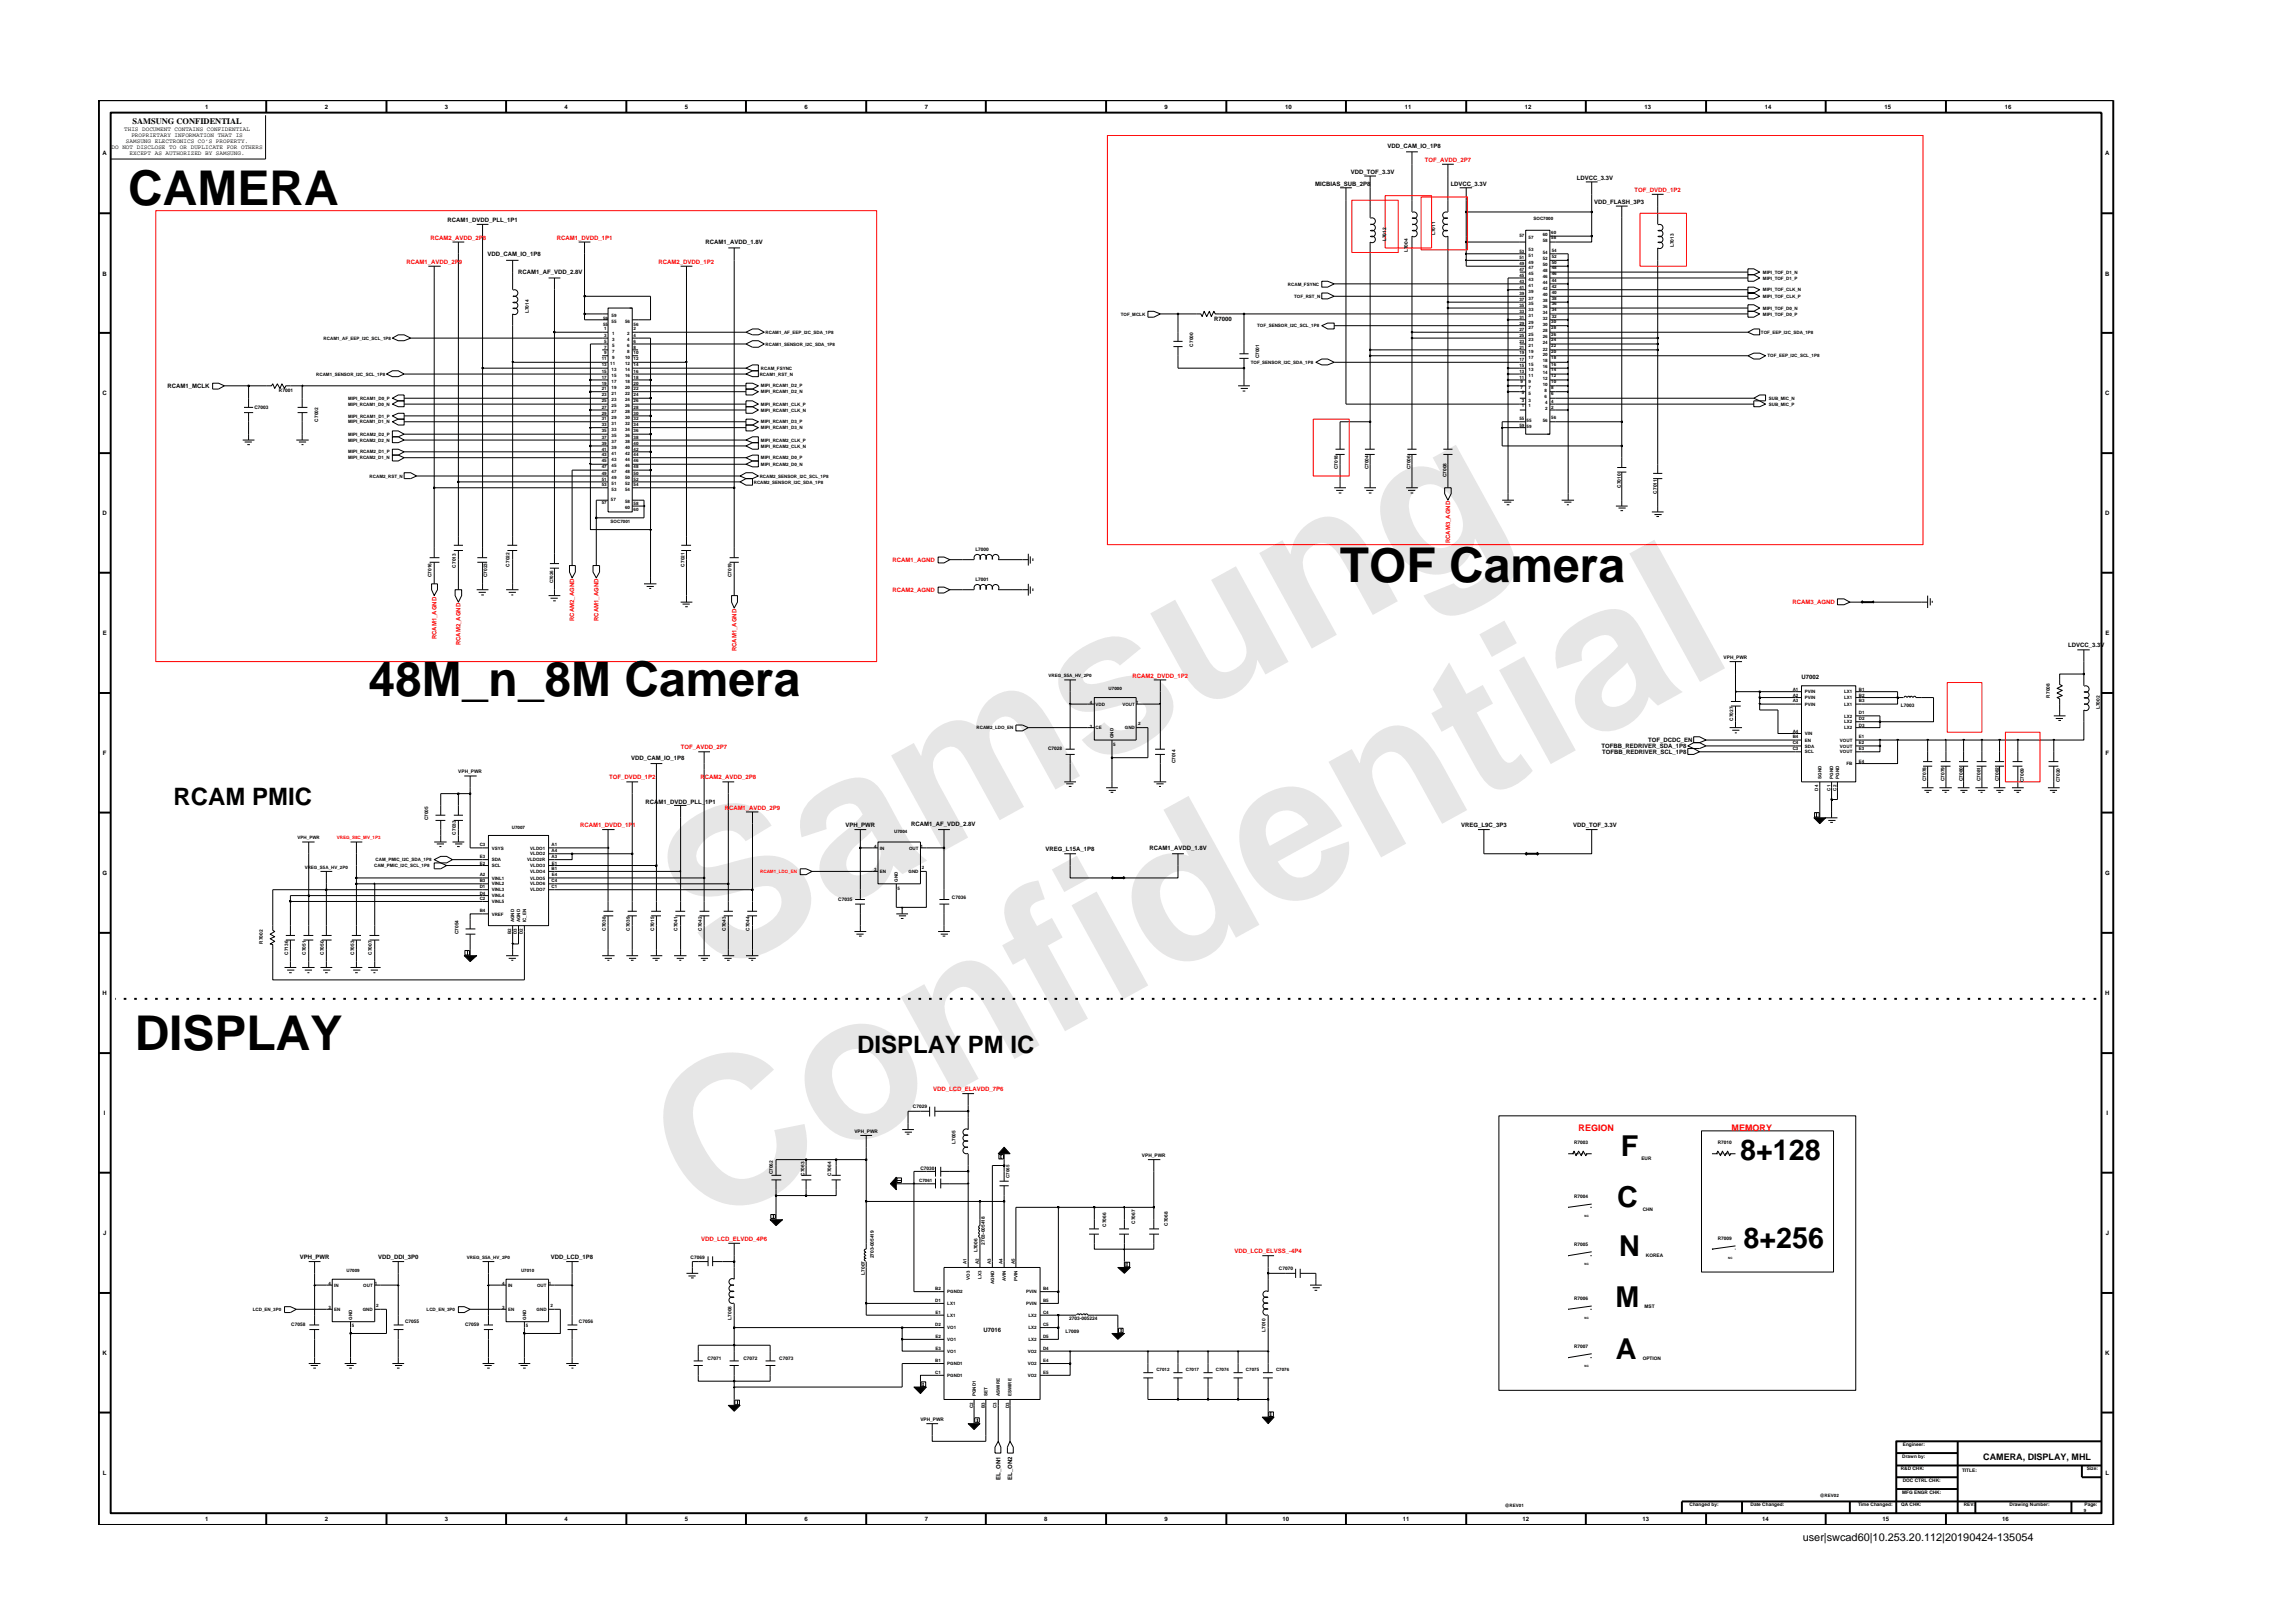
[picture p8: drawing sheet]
<svg xmlns="http://www.w3.org/2000/svg" width="297mm" height="210mm" viewBox="0 0 297 210" stroke-linecap="round" stroke-linejoin="round" font-family="sans-serif">
<defs><g id="words">
<g font-size="26.5" fill="#e6e6e6">
<text x="92.4" y="126.7" transform="rotate(-29 92.4 126.7)">Samsung</text>
<text x="91.1" y="159.4" transform="rotate(-29 91.1 159.4)">Confidential</text>
</g>
<g font-size="6.2">
<text x="16.6" y="26.6">CAMERA</text>
<text x="173.6" y="75.4">TOF Camera</text>
<text x="47.7" y="90.2">48M_n_8M Camera</text>
<text x="17.4" y="136">DISPLAY</text>
</g>
<g font-size="3.7">
<text x="210" y="149.8">F</text>
<text x="225.4" y="150.2">8+128</text>
<text x="209.5" y="156.4">C</text>
<text x="225.8" y="161.7">8+256</text>
<text x="209.8" y="162.7">N</text>
<text x="209.3" y="169.3">M</text>
<text x="209.3" y="176.1">A</text>
</g>
<g font-size="3.1">
<text x="22.5" y="104.3">RCAM PMIC</text>
<text x="111.1" y="136.4">DISPLAY PM IC</text>
</g>
<text font-size="1.4" x="233.5" y="199.7">user|swcad60|10.253.20.112|20190424-135054</text>
<g font-size="1.2" fill="#f00">
<text x="204.5" y="146.5">REGION</text>
<text x="224.3" y="146.5">MEMORY</text>
</g>
<text font-size="1.2" x="256.9" y="189.1">CAMERA, DISPLAY, MHL</text>
<text font-size="1.1" x="17.2" y="16.1">SAMSUNG CONFIDENTIAL</text>
<g font-size=".8">
<text x="16.1" y="17">THIS DOCUMENT CONTAINS CONFIDENTIAL</text>
<text x="17" y="17.8">PROPRIETARY INFORMATION THAT IS</text>
<text x="26.6" y="14.1">1</text>
<text x="42.1" y="14.1">2</text>
<text x="57.6" y="14.1">3</text>
<text x="73.1" y="14.1">4</text>
<text x="88.7" y="14.1">5</text>
<text x="104.2" y="14.1">6</text>
<text x="119.8" y="14.1">7</text>
<text x="150.9" y="14.1">9</text>
<text x="166.5" y="14.1">10</text>
<text x="182" y="14.1">11</text>
<text x="197.5" y="14.1">12</text>
<text x="213" y="14.1">13</text>
<text x="228.6" y="14.1">14</text>
<text x="244.1" y="14.1">15</text>
<text x="259.7" y="14.1">16</text>
<text x="13.3" y="20.1">A</text>
<text x="14.5" y="19.3">DO NOT DISCLOSE TO OR DUPLICATE FOR OTHERS</text>
<text x="16.3" y="18.5">SAMSUNG ELECTRONICS CO’S PROPERTY.</text>
<text x="16.8" y="20.1">EXCEPT AS AUTHORIZED BY SAMSUNG.</text>
<text x="175" y="22.5">VDD_TOF_3.3V</text>
<text x="179.7" y="19.2">VDD_CAM_IO_1P8</text>
<text x="204.3" y="23.3">LDVCC_3.3V</text>
<text x="272.7" y="20.1">A</text>
<text x="58" y="28.8">RCAM1_DVDD_PLL_1P1</text>
<text x="170.4" y="24.1">MICBIAS_SUB_2P8</text>
<text x="187.9" y="24.1">LDVCC_3.3V</text>
<text x="206.5" y="26.4">VDD_FLASH_3P3</text>
<text x="13.3" y="35.7">B</text>
<text x="63.1" y="33.2">VDD_CAM_IO_1P8</text>
<text x="67.1" y="35.5">RCAM1_AF_VDD_2.8V</text>
<text x="91.4" y="31.6">RCAM1_AVDD_1.8V</text>
<text x="272.7" y="35.7">B</text>
<text x="157.3" y="41.6">R7000</text>
<text x="13.3" y="51.2">C</text>
<text x="21.7" y="50.3">RCAM1_MCLK</text>
<text x="272.7" y="51.2">C</text>
<text x="13.3" y="66.8">D</text>
<text x="272.7" y="66.8">D</text>
<text x="13.3" y="82.3">E</text>
<text x="267.9" y="83.9">LDVCC_3.3V</text>
<text x="272.7" y="82.3">E</text>
<text x="233.4" y="87.9">U7002</text>
<text x="13.3" y="97.8">F</text>
<text x="81.8" y="98.4">VDD_CAM_IO_1P8</text>
<text x="207.5" y="96.9">TOFBB_REDRIVER_SDA_1P8</text>
<text x="207.5" y="97.7">TOFBB_REDRIVER_SCL_1P8</text>
<text x="213.5" y="96.2">TOF_DCDC_EN</text>
<text x="272.8" y="97.8">F</text>
<text x="83.6" y="104.1">RCAM1_DVDD_PLL_1P1</text>
<text x="109.5" y="107.2">VPH_PWR</text>
<text x="118" y="107">RCAM1_AF_VDD_2.8V</text>
<text x="189.3" y="107.2">VREG_L9C_3P3</text>
<text x="203.8" y="107.2">VDD_TOF_3.3V</text>
<text x="13.3" y="113.3">G</text>
<text x="135.5" y="110.3">VREG_L15A_1P8</text>
<text x="148.9" y="110.1">RCAM1_AVDD_1.8V</text>
<text x="272.7" y="113.3">G</text>
<text x="13.3" y="128.9">H</text>
<text x="272.7" y="128.9">H</text>
<text x="13.5" y="144.4">I</text>
<text x="272.9" y="144.4">I</text>
<text x="13.4" y="160">J</text>
<text x="272.8" y="160">J</text>
<text x="38.8" y="163.1">VPH_PWR</text>
<text x="49" y="163.1">VDD_DDI_3P0</text>
<text x="71.4" y="163.1">VDD_LCD_1P8</text>
<text x="127.4" y="172.6">U7016</text>
<text x="13.3" y="175.5">K</text>
<text x="272.7" y="175.5">K</text>
<text x="13.3" y="191.1">L</text>
<text x="129.6" y="191.7" transform="rotate(-90 129.6 191.7)">EL_ON1</text>
<text x="131.1" y="191.7" transform="rotate(-90 131.1 191.7)">EL_ON2</text>
<text x="272.8" y="191.1">L</text>
<text x="26.6" y="197.1">1</text>
<text x="42.1" y="197.1">2</text>
<text x="57.6" y="197.1">3</text>
<text x="73.1" y="197.1">4</text>
<text x="88.7" y="197.1">5</text>
<text x="104.2" y="197.1">6</text>
<text x="119.8" y="197.1">7</text>
<text x="135.3" y="197.1">8</text>
<text x="150.9" y="197.1">9</text>
<text x="166.1" y="197.1">10</text>
<text x="181.7" y="197.1">11</text>
<text x="197.2" y="197.1">12</text>
<text x="212.8" y="197.1">13</text>
<text x="228.3" y="197.1">14</text>
<text x="243.9" y="197.1">15</text>
<text x="259.4" y="197.1">16</text>
</g>
<g font-size=".8" fill="#f00">
<text x="184.6" y="21">TOF_AVDD_2P7</text>
<text x="211.7" y="24.9">TOF_DVDD_1P2</text>
<text x="52.6" y="34.2">RCAM1_AVDD_2P9</text>
<text x="55.8" y="31">RCAM2_AVDD_2P8</text>
<text x="72.1" y="31">RCAM1_DVDD_1P1</text>
<text x="85.3" y="34.2">RCAM2_DVDD_1P2</text>
<text x="187.8" y="70.4" transform="rotate(-90 187.8 70.4)">RCAM3_AGND</text>
<text x="115.6" y="72.8">RCAM1_AGND</text>
<text x="115.6" y="76.7">RCAM2_AGND</text>
<text x="56.5" y="82.8" transform="rotate(-90 56.5 82.8)">RCAM1_AGND</text>
<text x="59.7" y="83.6" transform="rotate(-90 59.7 83.6)">RCAM2_AGND</text>
<text x="74.4" y="80.5" transform="rotate(-90 74.4 80.5)">RCAM2_AGND</text>
<text x="77.5" y="80.5" transform="rotate(-90 77.5 80.5)">RCAM1_AGND</text>
<text x="232.2" y="78.3">RCAM3_AGND</text>
<text x="95.4" y="84.4" transform="rotate(-90 95.4 84.4)">RCAM1_AGND</text>
<text x="146.7" y="87.8">RCAM2_DVDD_1P2</text>
<text x="78.9" y="101">TOF_DVDD_1P2</text>
<text x="88.2" y="97.1">TOF_AVDD_2P7</text>
<text x="90.7" y="101">RCAM2_AVDD_2P8</text>
<text x="75.2" y="107.2">RCAM1_DVDD_1P1</text>
<text x="93.9" y="104.9">RCAM1_AVDD_2P9</text>
<text x="120.9" y="141.4">VDD_LCD_ELAVDD_7P6</text>
<text x="90.8" y="160.8">VDD_LCD_ELVDD_4P6</text>
<text x="159.9" y="162.4">VDD_LCD_ELVSS_-4P4</text>
</g>
<g font-size=".6">
<text x="198.7" y="28.5">SOC7000</text>
<text x="179.6" y="31.3" transform="rotate(-90 179.6 31.3)">L7012</text>
<text x="182.4" y="32.7" transform="rotate(-90 182.4 32.7)">L7004</text>
<text x="185.9" y="30.5" transform="rotate(-90 185.9 30.5)">L7011</text>
<text x="196.8" y="30.7">57</text>
<text x="196.8" y="32.8">53</text>
<text x="196.8" y="35.1">47</text>
<text x="196.8" y="34.3">49</text>
<text x="196.8" y="33.6">51</text>
<text x="196.8" y="35.8">45</text>
<text x="198" y="31">57</text>
<text x="198" y="32.5">53</text>
<text x="198" y="35.7">45</text>
<text x="198" y="34.9">47</text>
<text x="198" y="34.2">49</text>
<text x="198" y="33.3">51</text>
<text x="199.8" y="33.7">52</text>
<text x="199.8" y="32.9">54</text>
<text x="199.8" y="31.4">58</text>
<text x="199.8" y="35.3">48</text>
<text x="199.8" y="34.5">50</text>
<text x="199.8" y="30.6">60</text>
<text x="200.9" y="31">58</text>
<text x="200.9" y="30.3">60</text>
<text x="201" y="32.6">54</text>
<text x="201" y="35.7">46</text>
<text x="201" y="34.9">48</text>
<text x="201" y="34.2">50</text>
<text x="201" y="33.4">52</text>
<text x="216.8" y="32" transform="rotate(-90 216.8 32)">L7013</text>
<text x="228.4" y="35.5">MIPI_TOF_D1_N</text>
<text x="68.5" y="40.6" transform="rotate(-90 68.5 40.6)">L7014</text>
<text x="78.1" y="41.4">59</text>
<text x="79.2" y="41.1">59</text>
<text x="79.2" y="41.9">55</text>
<text x="81" y="41.9">56</text>
<text x="145.2" y="40.9">TOF_MCLK</text>
<text x="166.8" y="37">RCAM_FSYNC</text>
<text x="167.7" y="38.6">TOF_RST_N</text>
<text x="196.8" y="37.5">41</text>
<text x="196.8" y="41.3">31</text>
<text x="196.8" y="40.6">33</text>
<text x="196.8" y="38.2">39</text>
<text x="196.8" y="36.6">43</text>
<text x="196.8" y="39.8">35</text>
<text x="196.8" y="39">37</text>
<text x="198" y="37.2">41</text>
<text x="198" y="41.1">31</text>
<text x="198" y="40.3">33</text>
<text x="198" y="38">39</text>
<text x="198" y="36.4">43</text>
<text x="198" y="39.6">35</text>
<text x="198" y="38.8">37</text>
<text x="198" y="41.9">29</text>
<text x="199.8" y="36">46</text>
<text x="199.8" y="38.4">40</text>
<text x="199.8" y="37.5">42</text>
<text x="199.8" y="36.8">44</text>
<text x="199.8" y="41.4">32</text>
<text x="199.8" y="40.7">34</text>
<text x="199.8" y="39.9">36</text>
<text x="199.8" y="39.1">38</text>
<text x="200.9" y="41.9">30</text>
<text x="201" y="38">40</text>
<text x="201" y="37.3">42</text>
<text x="201" y="36.5">44</text>
<text x="201" y="41.2">32</text>
<text x="201" y="40.3">34</text>
<text x="201" y="39.6">36</text>
<text x="201" y="38.8">38</text>
<text x="228.4" y="40.1">MIPI_TOF_D0_N</text>
<text x="228.4" y="40.9">MIPI_TOF_D0_P</text>
<text x="228.4" y="38.6">MIPI_TOF_CLK_P</text>
<text x="228.4" y="37.7">MIPI_TOF_CLK_N</text>
<text x="228.4" y="36.2">MIPI_TOF_D1_P</text>
<text x="41.9" y="44">RCAM1_AF_EEP_I2C_SCL_1P8</text>
<text x="78" y="46.7">11</text>
<text x="78" y="47.4">13</text>
<text x="78.1" y="42.2">55</text>
<text x="78.3" y="43.6">3</text>
<text x="78.3" y="42.8">1</text>
<text x="78.3" y="45.2">7</text>
<text x="78.3" y="45.9">9</text>
<text x="78.3" y="44.4">5</text>
<text x="79.1" y="47.3">11</text>
<text x="79.3" y="44.1">3</text>
<text x="79.3" y="43.4">1</text>
<text x="79.3" y="45.7">7</text>
<text x="79.3" y="46.5">9</text>
<text x="79.3" y="45">5</text>
<text x="81" y="46.5">10</text>
<text x="81" y="47.3">12</text>
<text x="81.2" y="44.1">4</text>
<text x="81.2" y="43.4">2</text>
<text x="81.2" y="45">6</text>
<text x="81.2" y="45.7">8</text>
<text x="82.1" y="45.2">8</text>
<text x="82.1" y="42.2">56</text>
<text x="82.1" y="43.6">4</text>
<text x="82.1" y="47.4">14</text>
<text x="82.1" y="42.8">2</text>
<text x="82.1" y="45.9">10</text>
<text x="82.1" y="46.7">12</text>
<text x="82.1" y="44.4">6</text>
<text x="98.6" y="47.9">RCAM_FSYNC</text>
<text x="99.2" y="43.3">RCAM1_AF_EEP_I2C_SDA_1P8</text>
<text x="99.2" y="44.8">RCAM1_SENSOR_I2C_SDA_1P8</text>
<text x="154.6" y="44.9" transform="rotate(-90 154.6 44.9)">C7000</text>
<text x="162" y="47.1">TOF_SENSOR_I2C_SDA_1P8</text>
<text x="162.9" y="42.4">TOF_SENSOR_I2C_SCL_1P8</text>
<text x="163.1" y="46.4" transform="rotate(-90 163.1 46.4)">C7001</text>
<text x="196.8" y="47.5">15</text>
<text x="196.8" y="44.4">23</text>
<text x="196.8" y="45.9">19</text>
<text x="196.8" y="45.2">21</text>
<text x="196.8" y="43.6">25</text>
<text x="196.8" y="42.9">27</text>
<text x="196.8" y="46.8">17</text>
<text x="196.8" y="42.1">29</text>
<text x="198" y="47.4">15</text>
<text x="198" y="44.2">23</text>
<text x="198" y="45.7">19</text>
<text x="198" y="45">21</text>
<text x="198" y="43.5">25</text>
<text x="198" y="42.6">27</text>
<text x="198" y="46.5">17</text>
<text x="199.8" y="47.7">16</text>
<text x="199.8" y="42.3">30</text>
<text x="199.8" y="45.4">22</text>
<text x="199.8" y="44.6">24</text>
<text x="199.8" y="46.9">18</text>
<text x="199.8" y="43.8">26</text>
<text x="199.8" y="43">28</text>
<text x="199.8" y="46.2">20</text>
<text x="200.9" y="47.4">16</text>
<text x="200.9" y="45">22</text>
<text x="200.9" y="44.2">24</text>
<text x="200.9" y="46.5">18</text>
<text x="200.9" y="43.5">26</text>
<text x="200.9" y="42.6">28</text>
<text x="200.9" y="45.7">20</text>
<text x="228.1" y="43.3">TOF_EEP_I2C_SDA_1P8</text>
<text x="229" y="46.3">TOF_EEP_I2C_SCL_1P8</text>
<text x="33" y="52.9">C7003</text>
<text x="36.1" y="50.8">R7001</text>
<text x="41" y="48.7">RCAM1_SENSOR_I2C_SCL_1P8</text>
<text x="45.1" y="52.6">MIPI_RCAM1_D0_N</text>
<text x="45.1" y="51.8">MIPI_RCAM1_D0_P</text>
<text x="78" y="53.7">29</text>
<text x="78" y="50.6">21</text>
<text x="78" y="51.3">23</text>
<text x="78" y="52.1">25</text>
<text x="78" y="52.9">27</text>
<text x="78" y="48.3">15</text>
<text x="78" y="49.1">17</text>
<text x="78" y="49.8">19</text>
<text x="79.2" y="51.2">21</text>
<text x="79.2" y="51.9">23</text>
<text x="79.2" y="52.7">25</text>
<text x="79.2" y="53.5">27</text>
<text x="79.2" y="48.8">15</text>
<text x="79.2" y="49.6">17</text>
<text x="79.2" y="50.4">19</text>
<text x="79.2" y="48">13</text>
<text x="81" y="51.2">22</text>
<text x="81" y="51.9">24</text>
<text x="81" y="52.7">26</text>
<text x="81" y="53.5">28</text>
<text x="81" y="48.8">16</text>
<text x="81" y="49.6">18</text>
<text x="81" y="50.4">20</text>
<text x="81" y="48">14</text>
<text x="82.1" y="53.7">30</text>
<text x="82.1" y="50.6">22</text>
<text x="82.1" y="51.3">24</text>
<text x="82.1" y="52.1">26</text>
<text x="82.1" y="52.9">28</text>
<text x="82.1" y="48.3">16</text>
<text x="82.1" y="49.1">18</text>
<text x="82.1" y="49.8">20</text>
<text x="98.4" y="48.7">RCAM1_RST_N</text>
<text x="98.6" y="52.6">MIPI_RCAM1_CLK_P</text>
<text x="98.6" y="53.3">MIPI_RCAM1_CLK_N</text>
<text x="98.6" y="50.2">MIPI_RCAM1_D2_P</text>
<text x="98.6" y="51">MIPI_RCAM1_D2_N</text>
<text x="196.8" y="49.1">11</text>
<text x="196.8" y="48.3">13</text>
<text x="197" y="50.4">7</text>
<text x="197" y="49.6">9</text>
<text x="197.1" y="51.1">5</text>
<text x="197.1" y="52.8">1</text>
<text x="197.1" y="52">3</text>
<text x="198" y="51.2">5</text>
<text x="198" y="52.8">1</text>
<text x="198" y="50.4">7</text>
<text x="198" y="49.6">9</text>
<text x="198" y="52">3</text>
<text x="198" y="48.9">11</text>
<text x="198" y="48.1">13</text>
<text x="199.8" y="48.5">14</text>
<text x="199.8" y="50.1">10</text>
<text x="199.8" y="49.2">12</text>
<text x="200.1" y="51.6">6</text>
<text x="200.1" y="50.7">8</text>
<text x="200.2" y="52.4">4</text>
<text x="200.2" y="53.1">2</text>
<text x="200.9" y="48.1">14</text>
<text x="200.9" y="51.2">6</text>
<text x="200.9" y="52.2">4</text>
<text x="200.9" y="49.6">10</text>
<text x="200.9" y="48.9">12</text>
<text x="200.9" y="50.4">8</text>
<text x="200.9" y="52.9">2</text>
<text x="229.1" y="51.8">SUB_MIC_N</text>
<text x="229.1" y="52.6">SUB_MIC_P</text>
<text x="41.2" y="54.6" transform="rotate(-90 41.2 54.6)">C7002</text>
<text x="45.1" y="54.9">MIPI_RCAM1_D1_N</text>
<text x="45.1" y="59.5">MIPI_RCAM2_D1_N</text>
<text x="45.1" y="57.2">MIPI_RCAM2_D2_N</text>
<text x="45.1" y="56.5">MIPI_RCAM2_D2_P</text>
<text x="45.1" y="54.1">MIPI_RCAM1_D1_P</text>
<text x="45.1" y="58.7">MIPI_RCAM2_D1_P</text>
<text x="78" y="58.4">41</text>
<text x="78" y="54.5">31</text>
<text x="78" y="55.2">33</text>
<text x="78" y="56">35</text>
<text x="78" y="59.1">43</text>
<text x="78" y="59.9">45</text>
<text x="78" y="56.8">37</text>
<text x="78" y="57.6">39</text>
<text x="79.2" y="59">41</text>
<text x="79.2" y="59.7">43</text>
<text x="79.2" y="54.3">29</text>
<text x="79.2" y="55.1">31</text>
<text x="79.2" y="55.8">33</text>
<text x="79.2" y="56.6">35</text>
<text x="79.2" y="57.3">37</text>
<text x="79.2" y="58.2">39</text>
<text x="81" y="58.2">40</text>
<text x="81" y="59">42</text>
<text x="81" y="54.3">30</text>
<text x="81" y="55.1">32</text>
<text x="81" y="55.8">34</text>
<text x="81" y="59.7">44</text>
<text x="81" y="56.6">36</text>
<text x="81" y="57.3">38</text>
<text x="82.1" y="57.6">40</text>
<text x="82.1" y="58.4">42</text>
<text x="82.1" y="54.5">32</text>
<text x="82.1" y="55.2">34</text>
<text x="82.1" y="59.1">44</text>
<text x="82.1" y="59.9">46</text>
<text x="82.1" y="56">36</text>
<text x="82.1" y="56.8">38</text>
<text x="98.6" y="59.5">MIPI_RCAM2_D0_P</text>
<text x="98.6" y="57.2">MIPI_RCAM2_CLK_P</text>
<text x="98.6" y="58">MIPI_RCAM2_CLK_N</text>
<text x="98.6" y="54.9">MIPI_RCAM1_D3_P</text>
<text x="98.6" y="55.6">MIPI_RCAM1_D3_N</text>
<text x="196.8" y="54.5">55</text>
<text x="196.8" y="55.3">59</text>
<text x="197.8" y="54.7">55</text>
<text x="197.8" y="55.5">59</text>
<text x="199.8" y="54.6">56</text>
<text x="200.9" y="54.3">56</text>
<text x="47.9" y="61.9">RCAM2_RST_N</text>
<text x="78" y="62.3">51</text>
<text x="78" y="63">53</text>
<text x="78" y="65.3">57</text>
<text x="78" y="60.6">47</text>
<text x="78" y="61.5">49</text>
<text x="79.1" y="65">57</text>
<text x="79.2" y="62.9">51</text>
<text x="79.2" y="63.6">53</text>
<text x="79.2" y="60.5">45</text>
<text x="79.2" y="61.2">47</text>
<text x="79.2" y="62">49</text>
<text x="81" y="65.9">60</text>
<text x="81" y="62.9">52</text>
<text x="81" y="63.6">54</text>
<text x="81" y="65.1">58</text>
<text x="81" y="60.5">46</text>
<text x="81" y="61.2">48</text>
<text x="81" y="62">50</text>
<text x="82.1" y="65.5">58</text>
<text x="82.1" y="61.5">50</text>
<text x="82.1" y="62.3">52</text>
<text x="82.1" y="63">54</text>
<text x="82.1" y="60.6">48</text>
<text x="97.6" y="62.6">RCAM2_SENSOR_I2C_SDA_1P8</text>
<text x="98.4" y="61.9">RCAM2_SENSOR_I2C_SCL_1P8</text>
<text x="98.6" y="60.4">MIPI_RCAM2_D0_N</text>
<text x="173.3" y="60.8" transform="rotate(-90 173.3 60.8)">C7018</text>
<text x="177.3" y="60.8" transform="rotate(-90 177.3 60.8)">C7004</text>
<text x="182.7" y="60.8" transform="rotate(-90 182.7 60.8)">C7006</text>
<text x="187.4" y="61.8" transform="rotate(-90 187.4 61.8)">C7008</text>
<text x="210" y="63.2" transform="rotate(-90 210 63.2)">C7010</text>
<text x="214.6" y="63.9" transform="rotate(-90 214.6 63.9)">C7011</text>
<text x="79.1" y="67.7">SOC7001</text>
<text x="82.1" y="66.2">60</text>
<text x="126.4" y="71.4">L7000</text>
<text x="55.9" y="74.8" transform="rotate(-90 55.9 74.8)">C7016</text>
<text x="59.1" y="73.5" transform="rotate(-90 59.1 73.5)">C7013</text>
<text x="63.1" y="74.8" transform="rotate(-90 63.1 74.8)">C7023</text>
<text x="66" y="73.4" transform="rotate(-90 66 73.4)">C7022</text>
<text x="71.7" y="75.6" transform="rotate(-90 71.7 75.6)">C7026</text>
<text x="88.7" y="73.4" transform="rotate(-90 88.7 73.4)">C7021</text>
<text x="94.8" y="74.8" transform="rotate(-90 94.8 74.8)">C7019</text>
<text x="126.4" y="75.2">L7001</text>
<text x="135.8" y="87.7">VREG_S5A_HV_2P0</text>
<text x="143.6" y="89.4">U7000</text>
<text x="223.3" y="85.3">VPH_PWR</text>
<text x="232.2" y="89.5">A1</text>
<text x="233.8" y="89.8">PVIN</text>
<text x="238.9" y="89.8">LX1</text>
<text x="240.8" y="89.5">B1</text>
<text x="126.5" y="94.5">RCAM2_LDO_EN</text>
<text x="141.2" y="91.2">4</text>
<text x="141.2" y="94.3">3</text>
<text x="141.9" y="91.4">VDD</text>
<text x="141.9" y="94.5">CE</text>
<text x="144.3" y="95.6" transform="rotate(-90 144.3 95.6)">GND</text>
<text x="145.4" y="91.4">VOUT</text>
<text x="145.7" y="94.5">GND</text>
<text x="147.2" y="91.2">1</text>
<text x="147.4" y="93.9">2</text>
<text x="224.5" y="93.4" transform="rotate(-90 224.5 93.4)">C7027</text>
<text x="232.2" y="90.2">A2</text>
<text x="232.2" y="91">A3</text>
<text x="232.2" y="94.9">A4</text>
<text x="232.2" y="95.7">B4</text>
<text x="233.8" y="90.6">PVIN</text>
<text x="233.8" y="91.4">PVIN</text>
<text x="233.8" y="95.2">VIN</text>
<text x="238.9" y="93">LX2</text>
<text x="238.9" y="93.7">LX2</text>
<text x="238.9" y="94.5">LX2</text>
<text x="238.9" y="90.6">LX1</text>
<text x="238.9" y="91.4">LX1</text>
<text x="240.8" y="92.5">D1</text>
<text x="240.8" y="93.3">D2</text>
<text x="240.8" y="94.1">D3</text>
<text x="240.8" y="90.2">B2</text>
<text x="240.8" y="91">B3</text>
<text x="240.8" y="95.7">E1</text>
<text x="246.2" y="91.6">L7003</text>
<text x="265.5" y="90.4" transform="rotate(-90 265.5 90.4)">R7008</text>
<text x="272" y="91.9" transform="rotate(-90 272 91.9)">L7002</text>
<text x="59.4" y="100.2">VPH_PWR</text>
<text x="135.8" y="97.2">C7028</text>
<text x="144.2" y="96.6">5</text>
<text x="152.3" y="98.9" transform="rotate(-90 152.3 98.9)">C7014</text>
<text x="232.2" y="97.2">C3</text>
<text x="232.2" y="96.4">C4</text>
<text x="233.8" y="97.6">SCL</text>
<text x="233.8" y="96.8">SDA</text>
<text x="233.8" y="96.1">EN</text>
<text x="236" y="100.9" transform="rotate(-90 236 100.9)">SGND</text>
<text x="237.5" y="100.9" transform="rotate(-90 237.5 100.9)">PGND</text>
<text x="238.2" y="100.9" transform="rotate(-90 238.2 100.9)">PGND</text>
<text x="238.4" y="96.8">VOUT</text>
<text x="238.4" y="97.6">VOUT</text>
<text x="238.4" y="96.1">VOUT</text>
<text x="239.2" y="99.1">FB</text>
<text x="240.8" y="96.4">E2</text>
<text x="240.8" y="97.2">E3</text>
<text x="240.8" y="98.8">E4</text>
<text x="249.5" y="101.2" transform="rotate(-90 249.5 101.2)">C7078</text>
<text x="251.9" y="101.2" transform="rotate(-90 251.9 101.2)">C7079</text>
<text x="254.3" y="101.2" transform="rotate(-90 254.3 101.2)">C7080</text>
<text x="256.5" y="101.2" transform="rotate(-90 256.5 101.2)">C7081</text>
<text x="258.9" y="101.2" transform="rotate(-90 258.9 101.2)">C7082</text>
<text x="262.2" y="101.3" transform="rotate(-90 262.2 101.3)">C7009</text>
<text x="266.8" y="101.3" transform="rotate(-90 266.8 101.3)">C7020</text>
<text x="55.5" y="106.3" transform="rotate(-90 55.5 106.3)">C7005</text>
<text x="66.3" y="107.3">U7007</text>
<text x="115.8" y="107.9">U7004</text>
<text x="235.5" y="102.4" transform="rotate(-90 235.5 102.4)">D4</text>
<text x="237.1" y="102.4" transform="rotate(-90 237.1 102.4)">C1</text>
<text x="237.9" y="102.4" transform="rotate(-90 237.9 102.4)">C2</text>
<text x="38.6" y="108.7">VPH_PWR</text>
<text x="39.5" y="112.6">VREG_S5A_HV_2P0</text>
<text x="48.5" y="112.3">CAM_PMIC_I2C_SCL_1P8</text>
<text x="48.7" y="111.6">CAM_PMIC_I2C_SDA_1P8</text>
<text x="59.1" y="108.1" transform="rotate(-90 59.1 108.1)">C7033</text>
<text x="62.1" y="109.6">C3</text>
<text x="62.1" y="113.5">A2</text>
<text x="62.2" y="112">E2</text>
<text x="62.2" y="111.2">E3</text>
<text x="63.7" y="112.3">SCL</text>
<text x="63.7" y="111.6">SDA</text>
<text x="63.7" y="110.1">VSYS</text>
<text x="63.7" y="113.9">VINL1</text>
<text x="68.3" y="111.6">VLDO2R</text>
<text x="68.7" y="110.8">VLDO2</text>
<text x="68.7" y="112.3">VLDO3</text>
<text x="68.7" y="113.9">VLDO5</text>
<text x="68.7" y="113.1">VLDO4</text>
<text x="68.7" y="110.1">VLDO1</text>
<text x="71.5" y="112.8">B1</text>
<text x="71.5" y="109.6">A1</text>
<text x="71.5" y="111.2">A3</text>
<text x="71.5" y="110.4">A4</text>
<text x="71.5" y="112">E1</text>
<text x="71.5" y="113.5">E4</text>
<text x="113.2" y="109.8">4</text>
<text x="113.2" y="112.9">3</text>
<text x="114" y="110.1">IN</text>
<text x="114" y="113.1">EN</text>
<text x="117.7" y="113.1">GND</text>
<text x="117.8" y="110.1">OUT</text>
<text x="119.3" y="109.8">1</text>
<text x="119.4" y="112.6">2</text>
<text x="62.1" y="115">D1</text>
<text x="62.1" y="115.9">D4</text>
<text x="62.1" y="114.3">B3</text>
<text x="62.1" y="118.2">B4</text>
<text x="62.1" y="116.7">C2</text>
<text x="63.7" y="115.5">VINL3</text>
<text x="63.7" y="116.2">VINL4</text>
<text x="63.7" y="114.7">VINL2</text>
<text x="63.7" y="118.6">VREF</text>
<text x="63.7" y="117">VINL5</text>
<text x="66.6" y="119.5" transform="rotate(-90 66.6 119.5)">AGND</text>
<text x="67.4" y="119.5" transform="rotate(-90 67.4 119.5)">AGND</text>
<text x="68.1" y="119.5" transform="rotate(-90 68.1 119.5)">IC_EN</text>
<text x="68.7" y="115.5">VLDO7</text>
<text x="68.7" y="114.7">VLDO6</text>
<text x="71.5" y="115">C1</text>
<text x="71.5" y="114.3">C4</text>
<text x="108.6" y="116.7">C7035</text>
<text x="116.3" y="115.3">5</text>
<text x="116.3" y="114.2" transform="rotate(-90 116.3 114.2)">GND</text>
<text x="123.3" y="116.4">C7036</text>
<text x="34.1" y="122.3" transform="rotate(-90 34.1 122.3)">R7002</text>
<text x="37.3" y="123.7" transform="rotate(-90 37.3 123.7)">C7136</text>
<text x="39.6" y="123.7" transform="rotate(-90 39.6 123.7)">C7051</text>
<text x="42" y="123.7" transform="rotate(-90 42 123.7)">C7050</text>
<text x="45.9" y="123.7" transform="rotate(-90 45.9 123.7)">C7053</text>
<text x="48.1" y="123.7" transform="rotate(-90 48.1 123.7)">C7007</text>
<text x="59.4" y="121" transform="rotate(-90 59.4 121)">C7054</text>
<text x="66.2" y="121.1" transform="rotate(-90 66.2 121.1)">B2</text>
<text x="67" y="121.1" transform="rotate(-90 67 121.1)">D3</text>
<text x="67.7" y="121.1" transform="rotate(-90 67.7 121.1)">D2</text>
<text x="78.5" y="120.6" transform="rotate(-90 78.5 120.6)">C7038</text>
<text x="81.6" y="120.6" transform="rotate(-90 81.6 120.6)">C7039</text>
<text x="84.7" y="120.6" transform="rotate(-90 84.7 120.6)">C7015</text>
<text x="87.8" y="120.6" transform="rotate(-90 87.8 120.6)">C7041</text>
<text x="90.9" y="120.6" transform="rotate(-90 90.9 120.6)">C7042</text>
<text x="94" y="120.6" transform="rotate(-90 94 120.6)">C7043</text>
<text x="97.1" y="120.6" transform="rotate(-90 97.1 120.6)">C7044</text>
<text x="118.3" y="143.6">C7029</text>
<text x="110.7" y="146.7">VPH_PWR</text>
<text x="123.8" y="148.2" transform="rotate(-90 123.8 148.2)">L7005</text>
<text x="147.9" y="149.9">VPH_PWR</text>
<text x="203.9" y="148.2">R7003</text>
<text x="222.5" y="148.2">R7010</text>
<text x="100.1" y="152.1" transform="rotate(-90 100.1 152.1)">C7062</text>
<text x="104.2" y="152.3" transform="rotate(-90 104.2 152.3)">C7063</text>
<text x="107.7" y="152.3" transform="rotate(-90 107.7 152.3)">C7064</text>
<text x="119.1" y="153.1">C7061</text>
<text x="119.2" y="151.6">C7030</text>
<text x="130.8" y="152.6" transform="rotate(-90 130.8 152.6)">C7065</text>
<text x="203.9" y="155.2">R7004</text>
<text x="212.6" y="150.2">EUR</text>
<text x="127.6" y="161.3" transform="rotate(-90 127.6 161.3)">2703-005418</text>
<text x="143.3" y="158.9" transform="rotate(-90 143.3 158.9)">C7066</text>
<text x="147" y="158.5" transform="rotate(-90 147 158.5)">C7067</text>
<text x="151.3" y="158.8" transform="rotate(-90 151.3 158.8)">C7068</text>
<text x="203.9" y="161.4">R7005</text>
<text x="212.8" y="156.8">CHN</text>
<text x="222.5" y="160.6">R7009</text>
<text x="42.5" y="166.5">4</text>
<text x="43.3" y="166.7">IN</text>
<text x="44.9" y="164.8">U7009</text>
<text x="47.1" y="166.7">OUT</text>
<text x="48.6" y="166.5">1</text>
<text x="60.5" y="163.1">VREG_S5A_HV_2P0</text>
<text x="65.1" y="166.5">4</text>
<text x="65.8" y="166.7">IN</text>
<text x="67.5" y="164.8">U7010</text>
<text x="69.6" y="166.7">OUT</text>
<text x="71.1" y="166.5">1</text>
<text x="89.5" y="163">C7069</text>
<text x="112" y="165.1" transform="rotate(-90 112 165.1)">L7007</text>
<text x="113.2" y="163" transform="rotate(-90 113.2 163)">2703-005419</text>
<text x="121.2" y="167.1">B2</text>
<text x="122.7" y="167.5">PGND2</text>
<text x="125.2" y="163.8" transform="rotate(-90 125.2 163.8)">A1</text>
<text x="125.6" y="165.8" transform="rotate(-90 125.6 165.8)">VO3</text>
<text x="126.6" y="162.2" transform="rotate(-90 126.6 162.2)">L7006</text>
<text x="126.8" y="163.8" transform="rotate(-90 126.8 163.8)">A2</text>
<text x="127.2" y="165.7" transform="rotate(-90 127.2 165.7)">LX3</text>
<text x="128.3" y="163.8" transform="rotate(-90 128.3 163.8)">A3</text>
<text x="128.8" y="166.3" transform="rotate(-90 128.8 166.3)">AGND</text>
<text x="129.9" y="163.8" transform="rotate(-90 129.9 163.8)">A4</text>
<text x="130.3" y="166" transform="rotate(-90 130.3 166)">AVIN</text>
<text x="131.5" y="163.8" transform="rotate(-90 131.5 163.8)">A5</text>
<text x="131.8" y="166" transform="rotate(-90 131.8 166)">PVIN</text>
<text x="132.9" y="167.5">PVIN</text>
<text x="135.1" y="167.1">B4</text>
<text x="165.7" y="164.6">C7070</text>
<text x="213.2" y="162.8">KOREA</text>
<text x="32.7" y="169.8">LCD_EN_3P0</text>
<text x="37.7" y="171.7">C7058</text>
<text x="42.5" y="169.6">3</text>
<text x="43.3" y="169.8">EN</text>
<text x="45.6" y="171.9">5</text>
<text x="45.6" y="171" transform="rotate(-90 45.6 171)">GND</text>
<text x="47" y="169.8">GND</text>
<text x="48.7" y="169.3">2</text>
<text x="52.5" y="171.4">C7055</text>
<text x="55.3" y="169.8">LCD_EN_3P0</text>
<text x="60.3" y="171.7">C7059</text>
<text x="65.1" y="169.6">3</text>
<text x="65.8" y="169.8">EN</text>
<text x="68.1" y="171.9">5</text>
<text x="68.1" y="171" transform="rotate(-90 68.1 171)">GND</text>
<text x="69.5" y="169.8">GND</text>
<text x="71.3" y="169.3">2</text>
<text x="75" y="171.4">C7056</text>
<text x="94.7" y="171" transform="rotate(-90 94.7 171)">L7008</text>
<text x="121.2" y="168.6">D1</text>
<text x="121.2" y="171.8">D2</text>
<text x="121.2" y="170.3">E1</text>
<text x="121.2" y="173.3">E2</text>
<text x="122.7" y="170.6">LX1</text>
<text x="122.7" y="173.7">VO1</text>
<text x="122.7" y="169.1">LX1</text>
<text x="122.7" y="172.2">VO1</text>
<text x="132.9" y="169.1">PVIN</text>
<text x="133.2" y="173.7">LX2</text>
<text x="133.2" y="170.6">LX2</text>
<text x="133.2" y="172.2">LX2</text>
<text x="135.1" y="168.6">B5</text>
<text x="135.1" y="173.3">D5</text>
<text x="135.1" y="170.3">C4</text>
<text x="135.1" y="171.8">C5</text>
<text x="138" y="172.7">L7009</text>
<text x="138.5" y="171">2703-005224</text>
<text x="163.9" y="172.6" transform="rotate(-90 163.9 172.6)">L7010</text>
<text x="203.9" y="168.4">R7006</text>
<text x="213" y="169.4">MST</text>
<text x="91.6" y="176.2">C7071</text>
<text x="96.3" y="176.2">C7072</text>
<text x="101" y="176.2">C7073</text>
<text x="121.2" y="178">C1</text>
<text x="121.2" y="176.4">B1</text>
<text x="121.2" y="174.9">E3</text>
<text x="122.7" y="178.4">PGND1</text>
<text x="122.7" y="175.2">VO1</text>
<text x="122.7" y="176.9">PGND1</text>
<text x="133.1" y="175.2">VO2</text>
<text x="133.1" y="176.9">VO2</text>
<text x="133.1" y="178.4">VO2</text>
<text x="135.1" y="174.9">D4</text>
<text x="135.1" y="176.4">E4</text>
<text x="135.1" y="178">E5</text>
<text x="149.8" y="177.6">C7012</text>
<text x="153.6" y="177.6">C7017</text>
<text x="157.5" y="177.6">C7074</text>
<text x="161.4" y="177.6">C7075</text>
<text x="165.3" y="177.6">C7076</text>
<text x="203.9" y="174.6">R7007</text>
<text x="212.8" y="176.2">OPTION</text>
<text x="119.2" y="184.1">VPH_PWR</text>
<text x="126.1" y="182.4" transform="rotate(-90 126.1 182.4)">C2</text>
<text x="126.4" y="180.9" transform="rotate(-90 126.4 180.9)">PGND1</text>
<text x="127.6" y="182.4" transform="rotate(-90 127.6 182.4)">B3</text>
<text x="127.9" y="180.9" transform="rotate(-90 127.9 180.9)">SET</text>
<text x="129.1" y="182.4" transform="rotate(-90 129.1 182.4)">C3</text>
<text x="129.5" y="180.9" transform="rotate(-90 129.5 180.9)">ASWIRE</text>
<text x="130.7" y="182.4" transform="rotate(-90 130.7 182.4)">D3</text>
<text x="131.1" y="180.9" transform="rotate(-90 131.1 180.9)">ESWIRE</text>
<text x="246.2" y="190.4">R&amp;D CHK:</text>
<text x="246.4" y="188.9">Drawn by:</text>
<text x="246.5" y="187.4">Engineer:</text>
<text x="254.2" y="190.7">TITLE:</text>
<text x="270.3" y="190.4">Size:</text>
<text x="194.9" y="195.3">@REV01</text>
<text x="218.9" y="195.1">Changed by:</text>
<text x="226.8" y="195.1">Date Changed:</text>
<text x="235.7" y="193.9">@REV02</text>
<text x="240.7" y="195.1">Time Changed:</text>
<text x="246.3" y="195.1">QA CHK:</text>
<text x="246.4" y="193.5">MFG ENGR CHK:</text>
<text x="246.5" y="192">DOC CTRL CHK:</text>
<text x="254.4" y="195.1">REV:</text>
<text x="260.3" y="195.1">Drawing Number:</text>
<text x="269.9" y="195.9">9</text>
<text x="270" y="195.1">Page:</text>
</g>
<g font-size=".6" fill="#f00">
<text x="43.6" y="108.7">VREG_S8C_MV_1P3</text>
<text x="98.5" y="113.1">RCAM1_LDO_EN</text>
</g>
<g font-size=".4">
<text x="205.3" y="157.6">NC</text>
<text x="205.3" y="163.9">NC</text>
<text x="223.9" y="163">NC</text>
<text x="205.3" y="170.8">NC</text>
<text x="205.3" y="177.1">NC</text>
</g>
</g></defs>
<g fill="none" stroke="#000" stroke-width=".13">
<path d="M34.4 14.9v5.7h-20.1M182.1 19.7h1.6M182.9 19.7v7.8M55.5 34.5h1.6M56.2 34.5v37.7M58.6 31.4h1.5M59.4 31.4v39.2M61.8 29.1h1.5M62.5 29.1v43.1M65.6 33.7h1.6M66.4 33.7v3.8M66.4 38.4a.42 .42 0 0 1 .7 .4 .42 .42 0 0 1-.7 .3"/>
<path d="M66.4 40a.42 .42 0 0 1 .7 .4 .42 .42 0 0 1-.7 .3M66.4 37.6a.42 .42 0 0 1 .7 .4 .42 .42 0 0 1-.7 .3M66.4 39.2a.42 .42 0 0 1 .7 .4 .42 .42 0 0 1-.7 .3M71.1 36h1.5M71.8 36v37M75 31.4h1.5M75.6 38.3h.2v.2h-.2zM75.7 38.4h8.6v3h-2.4M75.7 31.4v10h3.1M78.8 39.9h3.1v26.4h-3.1zM81.6 39.9h.3M88.2 34.5h1.5"/>
<path d="M88.9 34.5v36.1M94.3 32.1h1.6M95.1 32.1v40.1M171.2 36.4h.8l.8 .4-.8 .4h-.8zM171.2 38h.8l.8 .4-.8 .3h-.8zM172.8 38.4h24.8M172.8 36.8h24.8M173.6 24.3h1.5M174.4 24.3v28.1h23.2M176.7 22.8h1.6M177.5 22.8v5.4M177.5 29.1a.42 .42 0 0 1 .7 .4 .42 .42 0 0 1-.7 .3"/>
<path d="M177.5 30.7a.42 .42 0 0 1 .7 .3 .42 .42 0 0 1-.7 .4v26.8M177.5 28.3a.42 .42 0 0 1 .7 .3 .42 .42 0 0 1-.7 .4M177.5 29.9a.42 .42 0 0 1 .7 .4 .42 .42 0 0 1-.7 .3M182.9 28.3a.42 .42 0 0 1 .7 .3 .42 .42 0 0 1-.7 .4M182.9 29.9a.42 .42 0 0 1 .7 .4 .42 .42 0 0 1-.7 .3v27.6M182.9 27.5a.42 .42 0 0 1 .7 .4 .42 .42 0 0 1-.7 .3M182.9 29.1a.42 .42 0 0 1 .7 .4 .42 .42 0 0 1-.7 .3M186.8 21.3h1.5M187.5 39.8h.1v.2h-.1zM187.5 39.1h.1v.1h-.1zM187.5 28.3a.42 .42 0 0 0-.6 .3 .42 .42 0 0 0 .6 .4M187.5 29.9a.42 .42 0 0 0-.6 .4 .42 .42 0 0 0 .7 .3v27.6"/>
<path d="M187.5 27.5a.42 .42 0 0 0-.6 .4 .42 .42 0 0 0 .7 .3M187.5 29.1a.42 .42 0 0 0-.6 .4 .42 .42 0 0 0 .7 .3M187.6 21.3v6.2M187.6 39.9h10M187.6 39.1h10M189.1 24.3h1.6M189.9 33.6v.1zM189.9 32.8v.2zM189.9 31.3v.1zM189.9 27.4v.1zM189.9 24.3v10.2h7.7M189.9 33.7h7.7"/>
<path d="M189.9 32.9h7.7M189.9 31.4h7.7M189.9 27.5h16.3M195.3 37.5h.1v.1h-.1zM195.4 37.5h2.2M196.9 35.2h.7M197.6 29.8h3.2v26.4h-3.2zM197.6 36h-2.2v28.8M200.8 39.9h25.6M200.8 39.1h2.3M200.8 38.4h25.6M200.8 37.5h25.6"/>
<path d="M200.8 36.8h2.3M200.8 36h25.6M200.8 35.2h25.6M200.8 34.5h2.3M200.8 33.7h2.3M200.8 32.9h2.3v31.9M200.8 30.6h5.4M203.1 39.1v.1zM203.1 36.7v.2zM203.1 34.4v.2zM203.1 33.6v.1zM205.4 23.6h1.6"/>
<path d="M206.1 30.5h.2v.2h-.2zM206.1 27.4h.2v.1h-.2zM206.2 30.6v.8h-5.4M206.2 23.6v7M209.3 26.7h1.5M210.1 26.7v33.9M214 25.2h1.5M214.7 25.2v3.9M214.8 29.9a.42 .42 0 0 1 .6 .4 .42 .42 0 0 1-.7 .3M214.8 31.4a.42 .42 0 0 1 .6 .4 .42 .42 0 0 1-.7 .3v29.2M214.8 29.1a.42 .42 0 0 1 .6 .4 .42 .42 0 0 1-.7 .3M214.8 30.7a.42 .42 0 0 1 .6 .3 .42 .42 0 0 1-.7 .4"/>
<path d="M226.4 39.5h.8l.8 .4-.8 .4h-.8zM226.4 37.2h.8l.8 .3-.8 .5h-.8v.7h.8l.8-.3-.8-.4h-.8zM226.4 34.8h.8l.8 .4-.8 .4h-.8zM226.4 35.6h.8l.8 .4-.8 .4h-.8zM27.5 49.6h.8l.8 .4-.8 .4h-.8zM29.1 50h6.1l.1-.3 .3 .6 .3-.6 .4 .6 .2-.6 .4 .6 .1-.3h41.8M31.4 57h1.6M31.6 53.5h1.2M31.6 52.8h1.2M31.7 57.3h.9M32 57.6h.4M32.1 49.9h.2v.2h-.2z"/>
<path d="M32.2 50v2.8M32.2 53.5v3.5M38.4 57h1.6M38.6 53.5h1.2M38.6 52.8h1.2M38.7 57.3h1M39.1 57.6h.2M39.1 49.9h.1v.2h-.1zM39.1 50v2.8M39.1 53.5v3.5M50.1 48.5l.7-.5h.8l.8 .5-.8 .3h-.8zM50.8 54.6l.8-.3h.8v.8h-.8z"/>
<path d="M50.8 53.9l.8-.4h.8v.8h-.8zM50.8 52.4l.8-.5h.8v.8h-.8zM50.8 51.6l.8-.4h.8v.7h-.8zM50.8 55.8h.8l.8 .4-.8 .4h-.8zM50.8 56.6h.8l.8 .4-.8 .3h-.8zM50.8 58.2h.8l.8 .3-.8 .5h-.8zM50.8 59h.8l.8 .3-.8 .4h-.8zM50.8 43.8l.8-.4h.8l.8 .4-.8 .3h-.8zM52.4 48.5h26.4M52.4 51.6h26.4M52.4 52.4h26.4M52.4 53.9h26.4"/>
<path d="M52.4 54.6h26.4M52.4 56.2h26.4M52.4 57h26.4M52.4 58.5h26.4M52.4 59.3h26.4M53.2 43.8h25.6M62.4 47.6h.2v.2h-.2zM62.5 47.7h16.3M66.3 46.8h.2v.1h-.2zM66.4 46.9h12.4M66.4 40.7v29.9M71.7 43h.2v.1h-.2z"/>
<path d="M71.8 43h7M75.6 40.6h.2v.2h-.2zM75.7 40.7h3.1M76.4 57.7h.2v.2h-.2zM76.4 55.4h.2v.1h-.2zM76.4 53h.2v.2h-.2zM76.4 50.7h.2v.1h-.2zM76.4 49.1h.2v.2h-.2zM76.5 49.2h2.3M76.5 50.7h2.3M76.5 53.1h2.3M76.5 55.4h2.3"/>
<path d="M76.5 57.8h2.3M78 45.3h.8M78 46.1h.8M78.8 44.6h-2.3v15.5M81.9 43h14.7M81.9 43.8h2.4v31.8M81.9 44.6h14.7M81.9 45.3h.8M81.9 46.1h.8M81.9 46.9h7M81.9 47.7h14.7M81.9 48.5h14.7"/>
<path d="M81.9 49.2h2.4M81.9 50h14.7M81.9 50.7h14.7M81.9 51.6h2.4M81.9 52.4h14.7M81.9 53.1h14.7M81.9 53.9h2.4M81.9 54.6h14.7M81.9 55.4h14.7M81.9 56.2h2.4M81.9 57h14.7M81.9 57.8h14.7"/>
<path d="M81.9 58.5h2.4M81.9 59.3h14.7M84.2 58.4h.2v.2h-.2zM84.2 56.2h.2v.1h-.2zM84.2 53.8h.2v.2h-.2zM84.2 51.5h.2v.2h-.2zM84.2 49.1h.2v.2h-.2zM88.8 46.8h.2v.1h-.2zM96.6 47.7l.9-.4h.7v.7h-.7zM96.6 44.6l.9-.5h.7l.8 .5-.8 .4h-.7zM96.6 52.7h.9l.7 .4-.7 .4h-.9zM96.6 51.9h.9l.7 .5-.7 .3h-.9z"/>
<path d="M96.6 50.4h.9l.7 .3-.7 .5h-.9zM96.6 49.6h.9l.7 .4-.7 .4h-.9zM96.6 55.1h.9l.7 .3-.7 .4h-.9zM96.6 54.3h.9l.7 .3-.7 .5h-.9zM96.6 59.3l.9-.3h.7v.7h-.7zM96.6 57l.9-.4h.7v.7h-.7zM96.6 57.8l.9-.5h.7v.9h-.7zM96.6 48.5l.9-.5h.7v.8h-.7zM96.6 43l.9-.4h.7l.8 .4-.8 .4h-.7zM148.7 40.3h.8l.8 .4-.8 .4h-.8zM150.3 40.7h5.3l.1 .3 .3-.7 .3 .7 .4-.7 .2 .7 .4-.7 .1 .4h40.2M152 44.9h1.2"/>
<path d="M152 44.2h1.2M152.5 40.6h.2v.2h-.2zM152.6 44.9v2.8h8.5M152.6 40.7v3.5M160.4 50h1.5M160.6 46.4h1.1M160.6 45.8h1.1M160.7 50.3h1M161 50.7h.3M161.1 47.6h.1v.2h-.1zM161.1 40.6h.1v.2h-.1zM161.1 40.7v5.1"/>
<path d="M161.1 46.4v3.6M170.5 46.9l.7-.4h.8l.8 .4-.8 .4h-.8zM171.2 42.2l.8-.3h.8v.7h-.8zM172.8 46.9h24.8M172.8 42.2h24.8M173 58.2h1.2M173 58.9h1.2M173.6 58.9v4.3M176.8 58.2h1.3M176.8 58.9h1.3M177.4 54.6h.2v.1h-.2zM177.4 46h.2v.2h-.2z"/>
<path d="M177.4 45.2h.2v.2h-.2zM177.5 58.9v4.3M177.5 45.3h20.1M177.5 46.1h20.1M177.5 54.6h-3.9v3.6M182.3 58.2h1.2M182.3 58.9h1.2M182.8 43.7h.2v.2h-.2zM182.8 43h.2v.1h-.2zM182.9 43h14.7M182.9 43.8h14.7M182.9 58.9v4.3"/>
<path d="M187 58.2h1.2M187 58.9h1.2M187.6 58.9v4.3M194.5 55.4h.2v.1h-.2zM194.6 55.4h3M195.3 50.7h.1v.1h-.1zM195.3 49.9h.1v.2h-.1zM195.3 49.1h.1v.2h-.1zM195.3 48.4h.1v.1h-.1zM195.3 47.6h.1v.2h-.1zM195.3 41.3h.1v.2h-.1zM195.4 47.7h2.2"/>
<path d="M195.4 48.5h2.2M195.4 49.2h2.2M195.4 50h2.2M195.4 50.7h2.2M195.4 41.4h2.2M196.9 44.6h.7M196.9 51.6h.7M196.9 53.1h.7M197.6 54.6h-3v3.2h15.5M200.4 56.2h.4M200.8 43h25.6M200.8 43.8h13.9"/>
<path d="M200.8 44.6h13.9M200.8 45.3h13.9M200.8 46.1h25.6M200.8 46.9h2.3M200.8 47.7h2.3M200.8 48.5h2.3M200.8 49.2h2.3M200.8 50h2.3M200.8 50.7h2.3M200.8 51.6h26.4M200.8 52.4h26.4M200.8 53.1h2.3"/>
<path d="M200.8 54.6h9.3M200.8 41.4h2.3M200.8 40.7h25.6M200.8 42.2h2.3M203.1 53v.2zM203.1 50.7v.1zM203.1 49.9v.2zM203.1 49.1v.2zM203.1 48.4v.1zM203.1 47.6v.2zM203.1 46.8v.1zM203.1 42.2v.1z"/>
<path d="M203.1 41.3v.2zM210 57.7h.2v.2h-.2zM210 54.6h.2v.1h-.2zM214.7 45.2h.1v.2h-.1zM214.7 44.5h.1v.1h-.1zM214.7 43.7h.1v.2h-.1zM226.4 40.3h.8l.8 .4-.8 .4h-.8zM226.4 46.1l.8-.4h.8l.7 .4-.7 .4h-.8zM226.4 43l.8-.4h.8v.8h-.8zM227.2 51.6l.8-.4h.7v.7h-1.5v.8h.8l.7-.3zM52.4 61.2h.8l.8 .5-.8 .3h-.8zM54 61.7h24.8"/>
<path d="M55.7 72.8h1.2M55.7 72.2h1.2M55.9 75.6h.8v.8l-.5 .8-.3-.8zM56.2 63.1h.1v.2h-.1zM56.2 63.2h22.6M56.2 72.8v2.8M58.8 71.3h1.2M58.8 70.6h1.2M59 76.4h.8v.8l-.4 .8-.4-.8zM59.3 62.3h.2v.2h-.2zM59.4 62.4h19.4M59.4 71.3v5.1"/>
<path d="M61.8 76.4h1.5M61.8 72.8h1.3M61.8 72.2h1.3M62 76.7h.9M62.3 77.1h.4M62.5 72.8v3.6M65.6 76.4h1.6M65.7 71.3h1.3M65.7 70.6h1.3M65.9 76.7h.9M66.2 77.1h.3M66.4 71.3v5.1"/>
<path d="M71.1 77.2h1.5M71.2 73.6h1.2M71.2 73h1.2M71.3 77.5h.9M71.7 77.8h.3M71.8 73.6v3.6M73.8 73.3h.7v.8l-.4 .8-.3-.8zM76.4 60.1h.2h-.2zM76.5 60.1v8.5h7.8M76.5 60.1h2.3M76.8 73.3h.9v.8l-.5 .8-.4-.8zM77.2 67h.1v.2h-.1z"/>
<path d="M78.8 60.9h-4.7v12.4M78.8 64.8h-1.6v8.5M81.9 60.1h14.7M81.9 60.9h2.4M81.9 61.7h14M81.9 62.4h14M81.9 63.2h13.2M81.9 64.8h1.5v2.3h-6.2M81.9 65.6h1.5M83.4 65.5h.1v.1h-.1zM83.4 75.6h1.6M83.8 76h.9"/>
<path d="M84.1 76.2h.3M84.2 68.6h.2v.1h-.2zM84.2 60.8h.2v.2h-.2zM88.2 78h1.5M88.3 71.3h1.2M88.3 70.6h1.2M88.4 78.3h1M88.8 78.6h.3M88.9 71.3v6.7M94.5 72.8h1.2M94.5 72.2h1.2M94.8 77.2h.7v.8l-.4 .8-.3-.8z"/>
<path d="M95 63.1h.2v.2h-.2zM95.1 72.8v4.4M95.9 61.7l.7-.5h.9l.7 .5-.7 .3h-.9zM95.9 62.4l.7-.4h.9v.9h-.9zM96.6 60.1l.9-.4h.7v.8h-.7zM121.5 72.2h.8l.7 .3-.7 .4h-.8zM121.5 76.1h.8l.7 .3-.7 .4h-.8zM123 72.5h3.2M123 76.4h3.2M126.2 72.5a.42 .42 0 0 1 .4-.7 .42 .42 0 0 1 .3 .7M126.2 76.4a.42 .42 0 0 1 .4-.7 .42 .42 0 0 1 .3 .7M127 72.5a.42 .42 0 0 1 .4-.7 .42 .42 0 0 1 .3 .7"/>
<path d="M127 76.4a.42 .42 0 0 1 .4-.7 .42 .42 0 0 1 .3 .7M127.8 72.5a.42 .42 0 0 1 .3-.7 .42 .42 0 0 1 .4 .7M127.8 76.4a.42 .42 0 0 1 .3-.7 .42 .42 0 0 1 .4 .7M128.6 72.5a.42 .42 0 0 1 .4-.7 .42 .42 0 0 1 .3 .7h3.9M128.6 76.4a.42 .42 0 0 1 .4-.7 .42 .42 0 0 1 .3 .7h3.9M133.2 71.7v1.6M133.2 75.6v1.6M133.5 72.1v.9M133.5 76v.9M133.8 72.3v.4M133.8 76.2v.4M172.8 63.2h1.6"/>
<path d="M173.1 63.5h.9M173.4 63.9h.4M176.7 63.2h1.6M177 63.5h.9M177.3 63.9h.4M182.1 63.2h1.6M182.4 63.5h.9M182.7 63.9h.4M187.1 63.2h.9v.8l-.4 .8-.5-.8zM194.6 64.8h1.5M194.8 65.1h1M195.2 65.4h.3"/>
<path d="M202.3 64.8h1.6M202.6 65.1h1M203 65.4h.2M209.3 65.6h1.5M209.5 61.2h1.2M209.5 60.6h1.2M209.7 65.8h.9M209.9 66.2h.4M210.1 61.2v4.4M214 66.3h1.5M214.2 62h1.1M214.2 61.3h1.1"/>
<path d="M214.3 66.7h1M214.6 66.9h.3M214.7 62v4.3M238 77.6h.9l.7 .4-.7 .3h-.9zM239.6 78h1.6M242.7 78h7M249.7 77.2v1.6M250 77.5v.9M250.3 77.8v.3M84.3 98.9h1.5M85 98.9v19.2M90.5 97.4h1.5"/>
<path d="M91.2 97.4v20.7M131.6 93.9h.8l.8 .4-.8 .4h-.8zM133.2 94.3h8.6M137.9 88.1h1.5M138 97.1h1.2M138 97.7h1.2M138.5 91.1h.2v.1h-.2zM138.6 88.1v9M138.6 97.7v3.6M138.6 91.2h3.2M141.8 90.4h5.4v5.5h-5.4zM144 98.1h.1v.1h-.1z"/>
<path d="M144 95.9v6.2M147.2 94.3h1.5v3.9h-4.7M147.2 91.2h3.1M149.5 88.1h1.6M149.6 97.1h1.3M149.6 97.7h1.3M150.2 91.1l.1 .1zM150.3 88.1v9M150.3 97.7v3.6M218.6 97h.8l.8 .4-.8 .3h-.8zM218.6 96.6l.8-.4h.8l.8 .4-.8 .4h-.8zM219.4 95.4h.8l.8 .5-.8 .3h-.8z"/>
<path d="M220.2 97.4h13.2M221 95.9h12.4M221 96.6h12.4M224.1 94.3h1.6M224.1 85.7h1.6M224.2 90.9h1.3M224.2 91.5h1.3M224.4 94.6h.9M224.7 94.9h.3M224.8 89.5h.1v.2h-.1zM224.8 89.6h8.6M224.8 85.7v5.2"/>
<path d="M224.8 91.5v2.8M227.9 91.1h.1v.1h-.1zM227.9 90.3h.1v.2h-.1zM227.9 89.5h.1v.2h-.1zM228 89.6v2.4h2.3v3h3.1M228 91.2h5.4M228 90.4h5.4M233.4 88.8h7v12.5h-7zM233.4 88.8h.1M240.4 89.6h5.4v1.6h-5.4M240.4 92.7h3.1v.8M240.4 90.4h6.2"/>
<path d="M240.4 93.5h3.1M240.4 95.9h25.7M240.4 96.6h3.1M243.4 96.5h.2v.2h-.2zM243.4 95.8h.2v.1h-.2zM243.4 93.4h.2v.2h-.2zM243.5 96.6v.8h-3.1M243.5 93.5v.8h-3.1M243.5 95.9v.7M245.7 95.8h.2v.1h-.2zM245.7 90.3h.2v.2h-.2zM245.8 95.9v3h-5.4"/>
<path d="M246.7 90.4l.1-.2 .2 .2M247.1 90.4l.2-.2 .1 .2 .2-.2 .2 .2M247.8 90.4l.2-.2 .2 .2h2.3v3.1h-7M249.1 99.3h1.2M249.1 98.7h1.2M249.6 95.8h.2v.1h-.2zM249.7 95.9v2.8M249.7 99.3v2.8M251.4 99.3h1.3M251.4 98.7h1.3M252 95.8l.1 .1zM252.1 95.9v2.8"/>
<path d="M252.1 99.3v2.8M253.8 99.3h1.2M253.8 98.7h1.2M254.3 95.8h.2v.1h-.2zM254.4 95.9v2.8M254.4 99.3v2.8M256.1 99.3h1.2M256.1 98.7h1.2M256.7 95.8h.1v.1h-.1zM256.7 95.9v2.8M256.7 99.3v2.8M258.4 99.3h1.2"/>
<path d="M258.4 98.7h1.2M258.9 95.8h.2v.1h-.2zM259 95.9v2.8M259 99.3v2.8M260.7 99.3h1.3M260.7 98.7h1.3M261.3 95.8h.2v.1h-.2zM261.4 95.9v2.8M261.4 99.3v2.8M265.4 99.3h1.2M265.4 98.7h1.2M266 95.8h.1v.1h-.1z"/>
<path d="M266.1 95.9v2.8M266.1 99.3v2.8M266.1 92.7h1.5M266.3 93.1h.9M266.6 93.3h.4M269.1 84.2h1.6M269.9 87.2h.1v.2h-.1zM269.9 87.3h-3.1v1.4l.4 .1-.7 .4 .7 .2-.7 .4 .7 .3-.7 .3 .3 .1v2.2M269.9 84.2v4.6M270 89.7a.42 .42 0 0 1 .6 .4 .42 .42 0 0 1-.7 .3M270 91.3a.42 .42 0 0 1 .6 .4 .42 .42 0 0 1-.7 .3v3.9h-3.8M270 88.9a.42 .42 0 0 1 .6 .4 .42 .42 0 0 1-.7 .3"/>
<path d="M270 90.4a.42 .42 0 0 1 .6 .4 .42 .42 0 0 1-.6 .4M37.5 116.7h.2v.2h-.2zM37.6 116.8h25.7M39.1 109.1h1.7M39.9 115.9h.2v.2h-.2zM40 109.1v12.1M41.5 112.9h1.5M42.2 115.2h.2v.1h-.2zM42.3 112.9v8.3M45.4 109.1h1.5M46.1 114.4h.2v.2h-.2zM46.1 113.7h.2v.1h-.2z"/>
<path d="M46.2 109.1v12.1M46.2 113.7h17.1M46.2 114.5h17.1M48.5 114.4v.2zM48.5 114.5v6.7M56.2 111.4l.9-.5h.8l.7 .5-.7 .4h-.8zM56.2 111.8h.9l.8 .3-.8 .5h-.9zM56.2 109.1h1.7M56.4 106.3h1.3M56.4 105.6h1.3M56.6 109.3h.9M56.9 109.7h.3"/>
<path d="M57.1 106.3v2.8M57.9 112.1h5.4M58.6 109.1h1.5M58.6 111.4h4.7M58.8 106.3h1.2M58.8 105.6h1.2M59 109.3h.9M59.2 109.7h.3M59.3 102.7h.2v.2h-.2zM59.4 102.8v2.8M59.4 106.3v2.8M60.1 100.5h1.7"/>
<path d="M60.8 102.7h.2v.2h-.2zM60.9 102.8h-3.8v2.8M60.9 100.5v9.3h2.4M63.3 115.3h-28v5.2l.3 .2-.6 .3 .6 .4-.6 .2 .6 .3-.6 .4 .3 .1v4.5h32.6v-7M63.3 108.2h7.8v11.7h-7.8zM63.3 118.4h-2.4v1.9M63.3 116h-25.7v5.2M66.4 119.9v3.9M67.2 119.9v2.4h-.8M71.1 110.6h3v.8h-3M71.1 112.9h17.1M71.1 109.8h7.7"/>
<path d="M71.1 113.7h20.1M71.1 114.5h23.2M71.1 115.3h26.4M71.1 112.1h13.9M74 110.5h.2v.2h-.2zM74.1 110.6h7.8M78 107.5h1.6M78.2 118.1h1.2M78.2 118.6h1.2M78.8 109.8h.1v.1h-.1zM78.8 107.5v10.6M78.8 118.6v5.2"/>
<path d="M81.1 101.3h1.6M81.3 118.1h1.2M81.3 118.6h1.2M81.8 110.5h.2v.2h-.2zM81.9 101.3v16.8M81.9 118.6v5.2M84.4 118.1h1.2M84.4 118.6h1.2M84.9 112h.2v.2h-.2zM85 118.6v5.2M87.3 104.3h1.6M87.5 118.1h1.3"/>
<path d="M87.5 118.6h1.3M88.1 112.8h.1v.2h-.1zM88.2 104.3v13.8M88.2 118.6v5.2M90.6 118.1h1.3M90.6 118.6h1.3M91.1 113.7h.2v.1h-.2zM91.2 118.6v5.2M93.6 101.3h1.5M93.8 118.1h1.1M93.8 118.6h1.1M94.3 114.4h.1v.2h-.1z"/>
<path d="M94.3 101.3v16.8M94.3 118.6v5.2M96.6 105.2h1.6M96.8 118.1h1.3M96.8 118.6h1.3M97.4 115.2h.2v.1h-.2zM97.5 105.2v12.9M97.5 118.6v5.2M103.7 112.6h.7l.8 .3-.8 .4h-.7zM105.2 112.9h8.5M110.7 107.5h1.5M110.8 116.5h1.2"/>
<path d="M110.8 117.1h1.2M111.4 109.8h.1v.1h-.1zM111.4 107.5v9M111.4 117.1v3.6M111.4 109.8h2.3M113.7 109.1h5.5v5.4h-5.5zM116.1 114.5v3h.8M116.1 118.4h1.5M116.4 118.6h1M116.7 119h.3M116.8 117.5h.2v.1h-.2zM116.9 117.5v.9"/>
<path d="M119.2 112.9h.8v4.6h-3.1M119.2 109.8h3.1M121.5 107.5h1.5M121.7 116.5h1.3M121.7 117.1h1.3M122.2 109.8h.2v.1h-.2zM122.3 107.5v9M122.3 117.1v3.6M137.9 101.3h1.5M137.9 110.6h1.5M138.1 101.5h1M138.5 101.9h.3"/>
<path d="M138.6 110.6v3.1h5.4M143.3 102.1h1.5M143.6 102.4h1M143.9 102.6h.3M149.5 101.3h1.6M149.8 101.5h.9M150.1 101.9h.3M151.8 110.6h1.6M152.6 110.6v3.1h-6.9M191.5 107.5h1.5M192.2 107.5v3.1h5.4M205.4 107.5h1.6"/>
<path d="M206.2 107.5v3.1h-7M235 105.9h1.5l-.8 .8zM235.1 105.3h.6v.6h-.6zM235.2 105.4h.2M235.2 105.8h.2M235.3 105.4v.4M235.7 101.3v4.6M236.5 105.9h1.5M236.8 106.3h1M237.1 106.5h.3M237.2 103.5h.1v.2h-.1zM237.3 101.3v4.6"/>
<path d="M238 101.3v2.3h-.7M248.9 102.1h1.6M249.3 102.4h.9M249.5 102.6h.4M251.2 102.1h1.6M251.6 102.4h.9M251.9 102.6h.3M253.6 102.1h1.5M253.9 102.4h1M254.2 102.6h.3M255.9 102.1h1.6M256.2 102.4h1"/>
<path d="M256.6 102.6h.2M258.3 102.1h1.5M258.6 102.4h.9M258.9 102.6h.3M260.6 102.1h1.6M260.9 102.4h.9M261.2 102.6h.4M265.3 102.1h1.5M265.5 102.4h1M265.9 102.6h.3M36.9 125.3h1.5M37 121.2h1.2"/>
<path d="M37 121.8h1.2M37.2 125.7h.9M37.5 126h.3M37.6 121.8v3.5M39.1 125.3h1.7M39.3 121.2h1.3M39.3 121.8h1.3M39.5 125.7h.9M39.8 126h.3M40 121.8v3.5M41.5 125.3h1.5M41.7 121.2h1.3"/>
<path d="M41.7 121.8h1.3M41.9 125.7h.9M42.1 126h.3M42.3 121.8v3.5M45.4 125.3h1.5M45.6 121.2h1.2M45.6 121.8h1.2M45.7 125.7h1M46 126h.3M46.2 121.8v3.5M47.7 125.3h1.6M47.9 121.2h1.2"/>
<path d="M47.9 121.8h1.2M48 125.7h1M48.4 126h.2M48.5 121.8v3.5M60.1 123.8h1.7l-.9 .8zM60.2 123.1h.6v.6h-.6zM60.3 121h1.3M60.3 120.3h1.3M60.5 123.2h.1M60.5 123.6h.1M60.6 123.2v.4M60.9 121v2.8"/>
<path d="M65.6 123.8h1.6M65.9 124.1h.9M66.2 124.4h.3M66.3 122.2h.2v.1h-.2zM78 123.8h1.6M78.3 124.1h1M78.7 124.4h.2M81.1 123.8h1.6M81.5 124.1h.9M81.7 124.4h.4M84.3 123.8h1.5M84.5 124.1h1"/>
<path d="M84.9 124.4h.3M87.3 123.8h1.6M87.7 124.1h.9M88 124.4h.3M90.5 123.8h1.5M90.8 124.1h.9M91 124.4h.4M93.6 123.8h1.5M93.8 124.1h1M94.2 124.4h.3M96.6 123.8h1.6M97 124.1h.9"/>
<path d="M97.3 124.4h.3M110.7 120.7h1.5M110.9 121h1M111.3 121.3h.3M121.5 120.7h1.5M121.9 121h.9M122.1 121.3h.4M99.8 158h1.6l-.9 .8zM99.9 157.3h.5v.5h-.5zM99.9 152.9h1.3M99.9 152.3h1.3M100.1 157.4h.2"/>
<path d="M100.1 157.8h.2M100.2 157.4v.4M100.4 154.8h.2v.2h-.2zM100.5 152.9v5.1M100.5 154.9h3.9M103.8 152.9h1.3M103.8 152.3h1.3M104.3 154.8h.2v.2h-.2zM104.3 150.1h.2v.2h-.2zM104.4 150.2v2.1M104.4 152.9v2M107.7 152.9h1.2"/>
<path d="M107.7 152.3h1.2M108.2 150.1h.2v.2h-.2zM108.3 152.9v2h-3.9M108.3 150.2v2.1M111.4 147.1h1.6M112.1 155.6h.2v.1h-.2zM112.1 150.1h.2v.2h-.2zM112.2 147.1v14.7l-.2 .1v.1v.1l.2 .1M112.2 150.2h-11.7v2.1M112.2 155.6h17.9M116.1 152.5v1.6l-.8-.7zM116.1 153.4h5.1"/>
<path d="M116.2 152.6h.6v.6h-.6zM116.3 152.9v.1M116.3 152.9h.4M116.7 152.9v.1M116.9 146.3h1.5M117.2 146.7h.9M117.5 146.9h.3M118.3 153.3h.2v.1h-.2zM120.4 144h-2.8v2.3M120.4 143.4v1.2M121.1 144h4.3M121.1 143.4v1.2"/>
<path d="M121.2 151.8h-2.8v15.5h3.9M121.2 151.2v1.2M121.2 152.7v1.3M121.9 153.4h3.5M121.9 151.8h3.5M121.9 151.2v1.2M121.9 152.7v1.3M124.7 141.7h1.5M125.3 153.3h.2v.1h-.2zM125.3 151.7h.2v.1h-.2zM125.3 143.9h.2v.1h-.2zM125.4 148.7a.42 .42 0 0 0-.7 .3 .42 .42 0 0 0 .7 .4"/>
<path d="M125.4 141.7v4.6a.42 .42 0 0 0-.7 .3 .42 .42 0 0 0 .7 .4M125.4 149.5v14.7M125.4 147.9a.42 .42 0 0 0-.7 .3 .42 .42 0 0 0 .7 .4M125.4 147.1a.42 .42 0 0 0-.7 .3 .42 .42 0 0 0 .7 .4M126.9 155.6h.1v.1h-.1zM126.9 160l-.1 .1 .1 .2v3.9M126.9 155.6v3.2l-.1 .1 .1 .2-.1 .2 .1 .2M126.9 159.5l-.1 .2 .1 .2M129.4 149.5h.6v.6h-.6zM129.5 153.6h1.2M129.5 153h1.2M129.6 150.1h.2"/>
<path d="M129.6 149.6h.2M129.7 149.6v.5M130 155.6h.2v.1h-.2zM130 150.9h.2v.2h-.2zM130.1 148.6l.7 .9h-1.5zM130.1 149.5v3.5M130.1 153.6v10.6M130.1 151h-1.5v13.2M137 156.3h.2v.2h-.2zM137.1 156.4v10.9M141.1 159.2h1.3M141.1 159.9h1.3"/>
<path d="M141.7 156.3h.1v.2h-.1zM141.8 159.9v1.9h7.7v-1.9M141.8 156.4v2.8M145 159.2h1.2M145 159.9h1.2M145.6 156.3h.1v.2h-.1zM145.7 156.4v2.8M145.7 159.9v4.3M148.7 150.2h1.6M148.9 159.2h1.2M148.9 159.9h1.2M149.4 156.3h.1v.2h-.1z"/>
<path d="M149.5 156.4h-17.9v7.8M149.5 150.2v9M194.2 144.6h46.2v35.5h-46.2zM203.1 149.5h.6l.2-.4 .3 .6 .3-.6 .3 .6 .3-.6 .3 .6 .2-.2M203.7 149.5h.2M204.2 149.5h.3M204.8 149.5h.3M205.4 149.5h.8M206 156.4h.2M206.2 156l-3.1 .4h.1M220.4 146.5h17.1v18.3h-17.1zM221.8 149.5h.6l.1-.4 .4 .6 .2-.6 .4 .6 .3-.6 .3 .6 .1-.2"/>
<path d="M222.4 149.5h.1M222.9 149.5h.2M223.5 149.5h.3M224.1 149.5h.7M36.9 169.3h.7l.8 .3-.8 .4h-.7zM38.4 169.6h4.6M40 176.6h1.5M40 163.4h1.5M40.1 171.6h1.2M40.1 172.2h1.2M40.2 176.9h1M40.6 177.2h.3"/>
<path d="M40.7 166.5h.1v.1h-.1zM40.8 166.5h2.2M40.8 163.4v8.2M40.8 172.2v4.4M43 165.7h5.5v5.5h-5.5zM44.6 176.6h1.6M44.9 176.9h.9M45.2 177.2h.4M45.3 172.7h.2v.1h-.2zM45.4 171.2v5.4M48.5 169.6h1.6v3.1h-4.7M48.5 166.5h3.1"/>
<path d="M50.8 176.6h1.6M50.8 163.4h1.6M51 171.6h1.3M51 172.2h1.3M51.2 176.9h.9M51.4 177.2h.4M51.5 166.5h.2v.1h-.2zM51.6 163.4v8.2M51.6 172.2v4.4M59.4 169.3h.7l.8 .3-.8 .4h-.7zM60.9 169.6h4.7M62.5 176.6h1.5"/>
<path d="M62.5 163.4h1.5M62.7 171.6h1.2M62.7 172.2h1.2M62.8 176.9h.9M63.1 177.2h.3M63.2 166.5h.2v.1h-.2zM63.3 166.5h2.3M63.3 163.4v8.2M63.3 172.2v4.4M65.6 165.7h5.5v5.5h-5.5zM67.2 176.6h1.5M67.4 176.9h1"/>
<path d="M67.8 177.2h.3M67.8 172.7h.2v.1h-.2zM67.9 171.2v5.4M71.1 169.6h1.5v3.1h-4.7M71.1 166.5h3M73.3 176.6h1.7M73.3 163.4h1.7M73.5 171.6h1.3M73.5 172.2h1.3M73.7 176.9h.9M74 166.5h.2v.1h-.2zM74 177.2h.3"/>
<path d="M74.1 163.4v8.2M74.1 172.2v4.4M88.9 165h1.6M89.2 165.3h.9M89.5 165.6h.4M89.9 176.9h1.1M89.9 176.3h1.1M90.5 176.9v2h9.3v-2M90.5 176.3v-2h9.3v2M91.7 163.4h-2v1.6M91.7 162.8v1.2M92.3 163.4h2.8"/>
<path d="M92.3 162.8v1.2M94.3 161.1h1.6M94.5 176.9h1.2M94.5 176.3h1.2M95 179.7h.2v.1h-.2zM95 178.8h.2v.2h-.2zM95 174.2h.2v.2h-.2zM95 171.9h.2v.2h-.2zM95 163.4h.2v.1h-.2zM95.1 166.5a.42 .42 0 0 0-.7 .4 .42 .42 0 0 0 .7 .4M95.1 161.1v4.6a.42 .42 0 0 0-.7 .3 .42 .42 0 0 0 .7 .4M95.1 168.9v7.4"/>
<path d="M95.1 176.9v5.2M95.1 172h27.2M95.1 167.3a.42 .42 0 0 0-.7 .3 .42 .42 0 0 0 .7 .4M95.1 168.1a.42 .42 0 0 0-.7 .3 .42 .42 0 0 0 .7 .4M99.2 176.9h1.2M99.2 176.3h1.2M112.1 168.8h.2v.1h-.2zM112.2 163l-.2 .1v.1v.1h.2M112.2 162.3h-.2v.1v.1l.2 .1M112.2 162.7h-.2v.1v.2h.2M112.2 163.4v7h10.1M112.2 168.9h10.1"/>
<path d="M116.8 173.4h.2v.2h-.2zM116.8 171.9h.2v.2h-.2zM116.9 173.5v1.5h5.4M116.9 173.5h5.4M116.9 172v1.5M118.4 179.7h1.6l-.8 .8zM119.3 179h.6v.6h-.6zM119.5 179.2h.2M119.5 179.5h.2M119.6 179.2v.3M122.3 164.2h12.4v17.1h-12.4zM122.3 178.2h-3.1v1.5"/>
<path d="M122.3 164.2h.1M122.3 176.6h-5.4v3.1h-21.8M134.7 170.4h4.7M134.7 172h2.4M134.7 176.6h3.9M134.7 167.3h2.4M134.7 175h29.6M137 171.9h.2v.2h-.2zM137 170.3h.2v.2h-.2zM137 167.2h.2v.2h-.2zM137.1 172v1.5h-2.4M137.1 167.3v1.6h-2.4"/>
<path d="M137.1 170.4v1.6M138.5 176.6h.2v.1h-.2zM138.5 175h.2v.1h-.2zM138.6 176.6v1.6h-3.9M138.6 175v1.6M139.5 170.4l.1-.2 .2 .2 .2-.2 .2 .2M140.2 170.4l.2-.2 .2 .2 .1-.2 .2 .2h3.9v2.3M144 172.7h1.7l-.9 .8zM144.8 164.2h1.6l-.7 .8zM144.9 172.1h.6v.6h-.6zM145.1 172.2h.2M145.1 172.6h.2"/>
<path d="M145.2 172.2v.4M145.6 161.8l.1 .1zM145.7 163.5h.6v.6h-.6zM145.9 163.6h.2M145.9 164h.2M146 163.6v.4M148.1 178.5h1.3M148.1 177.8h1.3M148.6 175h.2v.1h-.2zM148.7 175v2.8M148.7 178.5v2.8h15.6M152 178.5h1.2"/>
<path d="M152 177.8h1.2M152.5 175h.2v.1h-.2zM152.6 175v2.8M152.6 178.5v2.8M155.9 178.5h1.2M155.9 177.8h1.2M156.4 175h.2v.1h-.2zM156.5 175v2.8M156.5 178.5v2.8M159.8 178.5h1.2M159.8 177.8h1.2M160.3 175h.2v.1h-.2z"/>
<path d="M160.4 175v2.8M160.4 178.5v2.8M163.5 162.7h1.5M163.6 178.5h1.3M163.6 177.8h1.3M164.2 175h.2v.1h-.2zM164.2 164.9h.2v.1h-.2zM164.3 162.7v4.6a.42 .42 0 0 0-.7 .3 .42 .42 0 0 0 .6 .4M164.3 165h3.5M164.3 170.4v7.4M164.3 178.5v5.1M164.3 168.9a.42 .42 0 0 0-.7 .3 .42 .42 0 0 0 .6 .4"/>
<path d="M164.3 169.6a.42 .42 0 0 0-.7 .3 .42 .42 0 0 0 .6 .4M164.3 168.1a.42 .42 0 0 0-.7 .3 .42 .42 0 0 0 .6 .4M167.8 164.4v1.2M168.4 165h2.1v1.5M168.4 164.4v1.2M169.7 166.5h1.5M170 166.8h1M170.3 167.2h.3M206 169.6h.2M206 175.9h.2M206 162.7h.2M206.2 169.2l-3.1 .4h.1"/>
<path d="M206.2 175.4l-3.1 .5h.1M206.2 162.2l-3.1 .5h.1M224.7 161.8h.1M224.8 161.4l-3 .4h.1M94.3 182.1h1.6l-.8 .7zM95.2 181.4h.6v.6h-.6zM95.4 181.5h.2M95.4 181.9h.2M95.5 181.5v.4M120 184.4h1.5M125.4 184.4h1.5l-.7 .8zM126.2 181.3v3.1"/>
<path d="M126.3 183.7h.6v.6h-.6zM126.5 183.8h.2M126.5 184.2h.2M126.6 183.8v.4M127.7 181.3v5.4h-6.9v-2.3M129.3 186.7l.4 .8v.7h-.8v-.7zM129.3 181.3v5.4M130.8 186.7l.5 .8v.7h-.8v-.7zM130.8 181.3v5.4M152.5 181.2h.2v.2h-.2zM156.4 181.2h.2v.2h-.2zM160.3 181.2h.2v.2h-.2z"/>
<path d="M163.5 183.6h1.5l-.7 .8zM164.2 181.2h.2v.2h-.2zM164.4 182.9h.6v.6h-.6zM164.5 183h.2M164.5 183.4h.2M164.6 183v.4"/>
</g>
<g fill="none" stroke="#000" stroke-width=".25">
<path d="M12.8 13h261v184.6h-261zM14.3 14.6h257.9v181.4h-257.9zM34.5 13v1.6M50.1 13v1.6M65.6 13v1.6M81.1 13v1.6M96.6 13v1.6M112.2 13v1.6M127.7 13v1.6M143.3 13v1.6M158.9 13v1.6M174.4 13v1.6"/>
<path d="M189.9 13v1.6M205.4 13v1.6M221 13v1.6M236.5 13v1.6M252.1 13v1.6M12.8 27.6h1.5M272.2 27.6h1.6M12.8 43.1h1.5M12.8 58.7h1.5M272.2 43.1h1.6M272.2 58.7h1.6M12.8 74.2h1.5"/>
<path d="M241.2 78h1.5M241.3 77.8l-.1 .2 .1 .1M242.6 77.8l.1 .2-.1 .1M272.2 74.2h1.6M12.8 89.8h1.5M272.2 89.8h1.6M12.8 105.3h1.5M144.2 113.6l-.2 .1 .2 .1M145.5 113.6l.2 .1h-1.7M145.7 113.7l-.2 .1M197.8 110.4l-.2 .2 .2 .2M199.1 110.4l.1 .2h-1.6"/>
<path d="M199.2 110.6l-.1 .2M272.2 105.3h1.6M12.8 120.8h1.5M12.8 136.4h1.5M14.9 129.4h.1M16 129.4h.4M17.4 129.4h.3M18.7 129.4h.4M20.1 129.4h.3M21.4 129.4h.4M22.8 129.4h.3M24.2 129.4h.3"/>
<path d="M25.5 129.4h.4M26.9 129.4h.3M28.2 129.4h.4M29.6 129.4h.3M30.9 129.4h.4M32.3 129.4h.3M33.6 129.4h.4M35 129.4h.3M36.4 129.4h.3M37.7 129.4h.3M39.1 129.4h.3M40.4 129.4h.4"/>
<path d="M41.8 129.4h.3M43.1 129.4h.4M44.5 129.4h.3M45.8 129.4h.4M47.2 129.4h.3M48.5 129.4h.4M49.9 129.4h.3M51.3 129.4h.3M52.6 129.4h.3M54 129.4h.3M55.3 129.4h.4M56.7 129.4h.3"/>
<path d="M58 129.4h.4M59.4 129.4h.3M60.7 129.4h.4M62.1 129.4h.3M63.4 129.4h.4M64.8 129.4h.3M66.2 129.4h.3M67.5 129.4h.3M68.9 129.4h.3M70.2 129.4h.4M71.6 129.4h.3M72.9 129.4h.4"/>
<path d="M74.3 129.4h.3M75.6 129.4h.4M77 129.4h.3M78.3 129.4h.4M79.7 129.4h.3M81.1 129.4h.3M82.4 129.4h.3M83.8 129.4h.3M85.1 129.4h.4M86.5 129.4h.3M87.8 129.4h.4M89.2 129.4h.3"/>
<path d="M90.5 129.4h.4M91.9 129.4h.3M93.2 129.4h.4M94.6 129.4h.3M96 129.4h.3M97.3 129.4h.3M98.7 129.4h.3M100 129.4h.4M101.4 129.4h.3M102.7 129.4h.4M104.1 129.4h.3M105.4 129.4h.4"/>
<path d="M106.8 129.4h.3M108.1 129.4h.4M109.5 129.4h.3M110.9 129.4h.3M112.2 129.4h.4M113.6 129.4h.3M114.9 129.4h.4M116.3 129.4h.3M117.6 129.4h.4M119 129.4h.3M120.3 129.4h.4M121.7 129.4h.3"/>
<path d="M123 129.4h.4M124.4 129.4h.3M125.8 129.4h.3M127.1 129.4h.4M128.5 129.4h.3M129.8 129.4h.4M131.2 129.4h.3M132.5 129.4h.4M133.9 129.4h.3M135.2 129.4h.4M136.6 129.4h.3M138 129.4h.3"/>
<path d="M139.3 129.4h.3M140.7 129.4h.3M142 129.4h.4M143.4 129.4h.3M143.9 129.4h.2M145.1 129.4h.4M146.5 129.4h.3M147.9 129.4h.3M149.2 129.4h.3M150.6 129.4h.3M151.9 129.4h.4M153.3 129.4h.3"/>
<path d="M154.6 129.4h.4M156 129.4h.3M157.3 129.4h.4M158.7 129.4h.3M160 129.4h.4M161.4 129.4h.3M162.8 129.4h.3M164.1 129.4h.4M165.5 129.4h.3M166.8 129.4h.4M168.2 129.4h.3M169.5 129.4h.4"/>
<path d="M170.9 129.4h.3M172.2 129.4h.4M173.6 129.4h.3M174.9 129.4h.4M176.3 129.4h.3M177.7 129.4h.3M179 129.4h.4M180.4 129.4h.3M181.7 129.4h.4M183.1 129.4h.3M184.4 129.4h.4M185.8 129.4h.3"/>
<path d="M187.1 129.4h.4M188.5 129.4h.3M189.9 129.4h.3M191.2 129.4h.3M192.6 129.4h.3M193.9 129.4h.4M195.3 129.4h.3M196.6 129.4h.4M198 129.4h.3M199.3 129.4h.4M200.7 129.4h.3M202 129.4h.4"/>
<path d="M203.4 129.4h.3M204.8 129.4h.3M206.1 129.4h.3M207.5 129.4h.3M208.8 129.4h.4M210.2 129.4h.3M211.5 129.4h.4M212.9 129.4h.3M214.2 129.4h.4M215.6 129.4h.3M216.9 129.4h.4M218.3 129.4h.3"/>
<path d="M219.7 129.4h.3M221 129.4h.3M222.4 129.4h.3M223.7 129.4h.4M225.1 129.4h.3M226.4 129.4h.4M227.8 129.4h.3M229.1 129.4h.4M230.5 129.4h.3M231.8 129.4h.4M233.2 129.4h.3M234.6 129.4h.3"/>
<path d="M235.9 129.4h.3M237.3 129.4h.3M238.6 129.4h.4M240 129.4h.3M241.3 129.4h.4M242.7 129.4h.3M244 129.4h.4M245.4 129.4h.3M246.7 129.4h.4M248.1 129.4h.3M249.5 129.4h.3M250.8 129.4h.3"/>
<path d="M252.2 129.4h.3M253.5 129.4h.4M254.9 129.4h.3M256.2 129.4h.4M257.6 129.4h.3M258.9 129.4h.4M260.3 129.4h.3M261.6 129.4h.4M263 129.4h.3M264.4 129.4h.3M265.7 129.4h.4M267.1 129.4h.3"/>
<path d="M268.4 129.4h.4M269.8 129.4h.3M271.2 129.4h.4M272.2 120.8h1.6M272.2 136.4h1.6M12.8 151.9h1.5M272.2 151.9h1.6M12.8 167.5h1.5M272.2 167.5h1.6M12.8 183h1.5M34.5 196v1.6M50.1 196v1.6"/>
<path d="M65.6 196v1.6M81.1 196v1.6M96.6 196v1.6M112.2 196v1.6M127.7 196v1.6M143.3 196v1.6M158.9 196v1.6M174.4 196v1.6M189.9 196v1.6M205.4 196v1.6M221 196v1.6M225.7 194.5v1.5"/>
<path d="M236.5 196v1.6M239.6 194.5v1.5M245.6 188.2h8M245.6 189.9h26.6M245.6 191.4h8M245.6 192.9h8M252.1 196v1.6M253.6 186.7v9.3M255.9 194.5v1.5M268.3 194.5v1.5M269.7 189.9v1.5h2.5M272.2 186.7h-26.6v9.3"/>
<path d="M272.2 183h1.6M272.2 194.5h-54.3v1.5"/>
</g>
<g fill="#000">
<path d="M235 105.9h1.5l-.8 .8zM60.1 123.8h1.7l-.9 .8zM99.8 158h1.6l-.9 .8zM116.1 152.5v1.6l-.8-.7zM130.1 148.6l.7 .9h-1.5zM144 172.7h1.7l-.9 .8zM144.8 164.2h1.6l-.7 .8zM94.3 182.1h1.6l-.8 .7zM118.4 179.7h1.6l-.8 .8zM125.4 184.4h1.5l-.7 .8zM163.5 183.6h1.5l-.7 .8z"/>
<path d="M75.6 38.3h.2v.2h-.2z" fill-rule="evenodd"/>
<path d="M187.5 39.8h.1v.2h-.1z" fill-rule="evenodd"/>
<path d="M187.5 39.1h.1v.1h-.1z" fill-rule="evenodd"/>
<path d="M189.9 33.6v.1z" fill-rule="evenodd"/>
<path d="M189.9 32.8v.2z" fill-rule="evenodd"/>
<path d="M189.9 31.3v.1z" fill-rule="evenodd"/>
<path d="M189.9 27.4v.1z" fill-rule="evenodd"/>
<path d="M195.3 37.5h.1v.1h-.1z" fill-rule="evenodd"/>
<path d="M203.1 39.1v.1z" fill-rule="evenodd"/>
<path d="M203.1 36.7v.2z" fill-rule="evenodd"/>
<path d="M203.1 34.4v.2z" fill-rule="evenodd"/>
<path d="M203.1 33.6v.1z" fill-rule="evenodd"/>
<path d="M206.1 30.5h.2v.2h-.2z" fill-rule="evenodd"/>
<path d="M206.1 27.4h.2v.1h-.2z" fill-rule="evenodd"/>
<path d="M32.1 49.9h.2v.2h-.2z" fill-rule="evenodd"/>
<path d="M39.1 49.9h.1v.2h-.1z" fill-rule="evenodd"/>
<path d="M62.4 47.6h.2v.2h-.2z" fill-rule="evenodd"/>
<path d="M66.3 46.8h.2v.1h-.2z" fill-rule="evenodd"/>
<path d="M71.7 43h.2v.1h-.2z" fill-rule="evenodd"/>
<path d="M75.6 40.6h.2v.2h-.2z" fill-rule="evenodd"/>
<path d="M76.4 57.7h.2v.2h-.2z" fill-rule="evenodd"/>
<path d="M76.4 55.4h.2v.1h-.2z" fill-rule="evenodd"/>
<path d="M76.4 53h.2v.2h-.2z" fill-rule="evenodd"/>
<path d="M76.4 50.7h.2v.1h-.2z" fill-rule="evenodd"/>
<path d="M76.4 49.1h.2v.2h-.2z" fill-rule="evenodd"/>
<path d="M84.2 58.4h.2v.2h-.2z" fill-rule="evenodd"/>
<path d="M84.2 56.2h.2v.1h-.2z" fill-rule="evenodd"/>
<path d="M84.2 53.8h.2v.2h-.2z" fill-rule="evenodd"/>
<path d="M84.2 51.5h.2v.2h-.2z" fill-rule="evenodd"/>
<path d="M84.2 49.1h.2v.2h-.2z" fill-rule="evenodd"/>
<path d="M88.8 46.8h.2v.1h-.2z" fill-rule="evenodd"/>
<path d="M152.5 40.6h.2v.2h-.2z" fill-rule="evenodd"/>
<path d="M161.1 47.6h.1v.2h-.1z" fill-rule="evenodd"/>
<path d="M161.1 40.6h.1v.2h-.1z" fill-rule="evenodd"/>
<path d="M177.4 54.6h.2v.1h-.2z" fill-rule="evenodd"/>
<path d="M177.4 46h.2v.2h-.2z" fill-rule="evenodd"/>
<path d="M177.4 45.2h.2v.2h-.2z" fill-rule="evenodd"/>
<path d="M182.8 43.7h.2v.2h-.2z" fill-rule="evenodd"/>
<path d="M182.8 43h.2v.1h-.2z" fill-rule="evenodd"/>
<path d="M194.5 55.4h.2v.1h-.2z" fill-rule="evenodd"/>
<path d="M195.3 50.7h.1v.1h-.1z" fill-rule="evenodd"/>
<path d="M195.3 49.9h.1v.2h-.1z" fill-rule="evenodd"/>
<path d="M195.3 49.1h.1v.2h-.1z" fill-rule="evenodd"/>
<path d="M195.3 48.4h.1v.1h-.1z" fill-rule="evenodd"/>
<path d="M195.3 47.6h.1v.2h-.1z" fill-rule="evenodd"/>
<path d="M195.3 41.3h.1v.2h-.1z" fill-rule="evenodd"/>
<path d="M203.1 53v.2z" fill-rule="evenodd"/>
<path d="M203.1 50.7v.1z" fill-rule="evenodd"/>
<path d="M203.1 49.9v.2z" fill-rule="evenodd"/>
<path d="M203.1 49.1v.2z" fill-rule="evenodd"/>
<path d="M203.1 48.4v.1z" fill-rule="evenodd"/>
<path d="M203.1 47.6v.2z" fill-rule="evenodd"/>
<path d="M203.1 46.8v.1z" fill-rule="evenodd"/>
<path d="M203.1 42.2v.1z" fill-rule="evenodd"/>
<path d="M203.1 41.3v.2z" fill-rule="evenodd"/>
<path d="M210 57.7h.2v.2h-.2z" fill-rule="evenodd"/>
<path d="M210 54.6h.2v.1h-.2z" fill-rule="evenodd"/>
<path d="M214.7 45.2h.1v.2h-.1z" fill-rule="evenodd"/>
<path d="M214.7 44.5h.1v.1h-.1z" fill-rule="evenodd"/>
<path d="M214.7 43.7h.1v.2h-.1z" fill-rule="evenodd"/>
<path d="M56.2 63.1h.1v.2h-.1z" fill-rule="evenodd"/>
<path d="M59.3 62.3h.2v.2h-.2z" fill-rule="evenodd"/>
<path d="M76.4 60.1h.2h-.2z" fill-rule="evenodd"/>
<path d="M77.2 67h.1v.2h-.1z" fill-rule="evenodd"/>
<path d="M83.4 65.5h.1v.1h-.1z" fill-rule="evenodd"/>
<path d="M84.2 68.6h.2v.1h-.2z" fill-rule="evenodd"/>
<path d="M84.2 60.8h.2v.2h-.2z" fill-rule="evenodd"/>
<path d="M95 63.1h.2v.2h-.2z" fill-rule="evenodd"/>
<path d="M138.5 91.1h.2v.1h-.2z" fill-rule="evenodd"/>
<path d="M144 98.1h.1v.1h-.1z" fill-rule="evenodd"/>
<path d="M150.2 91.1l.1 .1z" fill-rule="evenodd"/>
<path d="M224.8 89.5h.1v.2h-.1z" fill-rule="evenodd"/>
<path d="M227.9 91.1h.1v.1h-.1z" fill-rule="evenodd"/>
<path d="M227.9 90.3h.1v.2h-.1z" fill-rule="evenodd"/>
<path d="M227.9 89.5h.1v.2h-.1z" fill-rule="evenodd"/>
<path d="M243.4 96.5h.2v.2h-.2z" fill-rule="evenodd"/>
<path d="M243.4 95.8h.2v.1h-.2z" fill-rule="evenodd"/>
<path d="M243.4 93.4h.2v.2h-.2z" fill-rule="evenodd"/>
<path d="M245.7 95.8h.2v.1h-.2z" fill-rule="evenodd"/>
<path d="M245.7 90.3h.2v.2h-.2z" fill-rule="evenodd"/>
<path d="M249.6 95.8h.2v.1h-.2z" fill-rule="evenodd"/>
<path d="M252 95.8l.1 .1z" fill-rule="evenodd"/>
<path d="M254.3 95.8h.2v.1h-.2z" fill-rule="evenodd"/>
<path d="M256.7 95.8h.1v.1h-.1z" fill-rule="evenodd"/>
<path d="M258.9 95.8h.2v.1h-.2z" fill-rule="evenodd"/>
<path d="M261.3 95.8h.2v.1h-.2z" fill-rule="evenodd"/>
<path d="M266 95.8h.1v.1h-.1z" fill-rule="evenodd"/>
<path d="M269.9 87.2h.1v.2h-.1z" fill-rule="evenodd"/>
<path d="M37.5 116.7h.2v.2h-.2z" fill-rule="evenodd"/>
<path d="M39.9 115.9h.2v.2h-.2z" fill-rule="evenodd"/>
<path d="M42.2 115.2h.2v.1h-.2z" fill-rule="evenodd"/>
<path d="M46.1 114.4h.2v.2h-.2z" fill-rule="evenodd"/>
<path d="M46.1 113.7h.2v.1h-.2z" fill-rule="evenodd"/>
<path d="M48.5 114.4v.2z" fill-rule="evenodd"/>
<path d="M59.3 102.7h.2v.2h-.2z" fill-rule="evenodd"/>
<path d="M60.8 102.7h.2v.2h-.2z" fill-rule="evenodd"/>
<path d="M74 110.5h.2v.2h-.2z" fill-rule="evenodd"/>
<path d="M78.8 109.8h.1v.1h-.1z" fill-rule="evenodd"/>
<path d="M81.8 110.5h.2v.2h-.2z" fill-rule="evenodd"/>
<path d="M84.9 112h.2v.2h-.2z" fill-rule="evenodd"/>
<path d="M88.1 112.8h.1v.2h-.1z" fill-rule="evenodd"/>
<path d="M91.1 113.7h.2v.1h-.2z" fill-rule="evenodd"/>
<path d="M94.3 114.4h.1v.2h-.1z" fill-rule="evenodd"/>
<path d="M97.4 115.2h.2v.1h-.2z" fill-rule="evenodd"/>
<path d="M111.4 109.8h.1v.1h-.1z" fill-rule="evenodd"/>
<path d="M116.8 117.5h.2v.1h-.2z" fill-rule="evenodd"/>
<path d="M122.2 109.8h.2v.1h-.2z" fill-rule="evenodd"/>
<path d="M237.2 103.5h.1v.2h-.1z" fill-rule="evenodd"/>
<path d="M66.3 122.2h.2v.1h-.2z" fill-rule="evenodd"/>
<path d="M100.4 154.8h.2v.2h-.2z" fill-rule="evenodd"/>
<path d="M104.3 154.8h.2v.2h-.2z" fill-rule="evenodd"/>
<path d="M104.3 150.1h.2v.2h-.2z" fill-rule="evenodd"/>
<path d="M108.2 150.1h.2v.2h-.2z" fill-rule="evenodd"/>
<path d="M112.1 155.6h.2v.1h-.2z" fill-rule="evenodd"/>
<path d="M112.1 150.1h.2v.2h-.2z" fill-rule="evenodd"/>
<path d="M118.3 153.3h.2v.1h-.2z" fill-rule="evenodd"/>
<path d="M125.3 153.3h.2v.1h-.2z" fill-rule="evenodd"/>
<path d="M125.3 151.7h.2v.1h-.2z" fill-rule="evenodd"/>
<path d="M125.3 143.9h.2v.1h-.2z" fill-rule="evenodd"/>
<path d="M126.9 155.6h.1v.1h-.1z" fill-rule="evenodd"/>
<path d="M130 155.6h.2v.1h-.2z" fill-rule="evenodd"/>
<path d="M130 150.9h.2v.2h-.2z" fill-rule="evenodd"/>
<path d="M137 156.3h.2v.2h-.2z" fill-rule="evenodd"/>
<path d="M141.7 156.3h.1v.2h-.1z" fill-rule="evenodd"/>
<path d="M145.6 156.3h.1v.2h-.1z" fill-rule="evenodd"/>
<path d="M149.4 156.3h.1v.2h-.1z" fill-rule="evenodd"/>
<path d="M40.7 166.5h.1v.1h-.1z" fill-rule="evenodd"/>
<path d="M45.3 172.7h.2v.1h-.2z" fill-rule="evenodd"/>
<path d="M51.5 166.5h.2v.1h-.2z" fill-rule="evenodd"/>
<path d="M63.2 166.5h.2v.1h-.2z" fill-rule="evenodd"/>
<path d="M67.8 172.7h.2v.1h-.2z" fill-rule="evenodd"/>
<path d="M74 166.5h.2v.1h-.2z" fill-rule="evenodd"/>
<path d="M95 179.7h.2v.1h-.2z" fill-rule="evenodd"/>
<path d="M95 178.8h.2v.2h-.2z" fill-rule="evenodd"/>
<path d="M95 174.2h.2v.2h-.2z" fill-rule="evenodd"/>
<path d="M95 171.9h.2v.2h-.2z" fill-rule="evenodd"/>
<path d="M95 163.4h.2v.1h-.2z" fill-rule="evenodd"/>
<path d="M112.1 168.8h.2v.1h-.2z" fill-rule="evenodd"/>
<path d="M116.8 173.4h.2v.2h-.2z" fill-rule="evenodd"/>
<path d="M116.8 171.9h.2v.2h-.2z" fill-rule="evenodd"/>
<path d="M137 171.9h.2v.2h-.2z" fill-rule="evenodd"/>
<path d="M137 170.3h.2v.2h-.2z" fill-rule="evenodd"/>
<path d="M137 167.2h.2v.2h-.2z" fill-rule="evenodd"/>
<path d="M138.5 176.6h.2v.1h-.2z" fill-rule="evenodd"/>
<path d="M138.5 175h.2v.1h-.2z" fill-rule="evenodd"/>
<path d="M145.6 161.8l.1 .1z" fill-rule="evenodd"/>
<path d="M148.6 175h.2v.1h-.2z" fill-rule="evenodd"/>
<path d="M152.5 175h.2v.1h-.2z" fill-rule="evenodd"/>
<path d="M156.4 175h.2v.1h-.2z" fill-rule="evenodd"/>
<path d="M160.3 175h.2v.1h-.2z" fill-rule="evenodd"/>
<path d="M164.2 175h.2v.1h-.2z" fill-rule="evenodd"/>
<path d="M164.2 164.9h.2v.1h-.2z" fill-rule="evenodd"/>
<path d="M152.5 181.2h.2v.2h-.2z" fill-rule="evenodd"/>
<path d="M156.4 181.2h.2v.2h-.2z" fill-rule="evenodd"/>
<path d="M160.3 181.2h.2v.2h-.2z" fill-rule="evenodd"/>
<path d="M164.2 181.2h.2v.2h-.2z" fill-rule="evenodd"/>
</g>
<path d="M143.5 17.6h105.6v53h-105.6zM20.2 27.3h93.4v58.4h-93.4zM175.1 25.9h6v6.8h-6zM179.4 25.3h6v6.8h-6zM184.1 25.5h6v6.9h-6zM212.5 27.6h6v6.9h-6zM170.1 54.3h4.7v7.4h-4.7zM252.3 88.4h4.4v6.5h-4.4zM259.8 94.9h4.5v6.4h-4.5z" fill="none" stroke="#f00" stroke-width=".13"/>
<use href="#words"/>
</svg>
